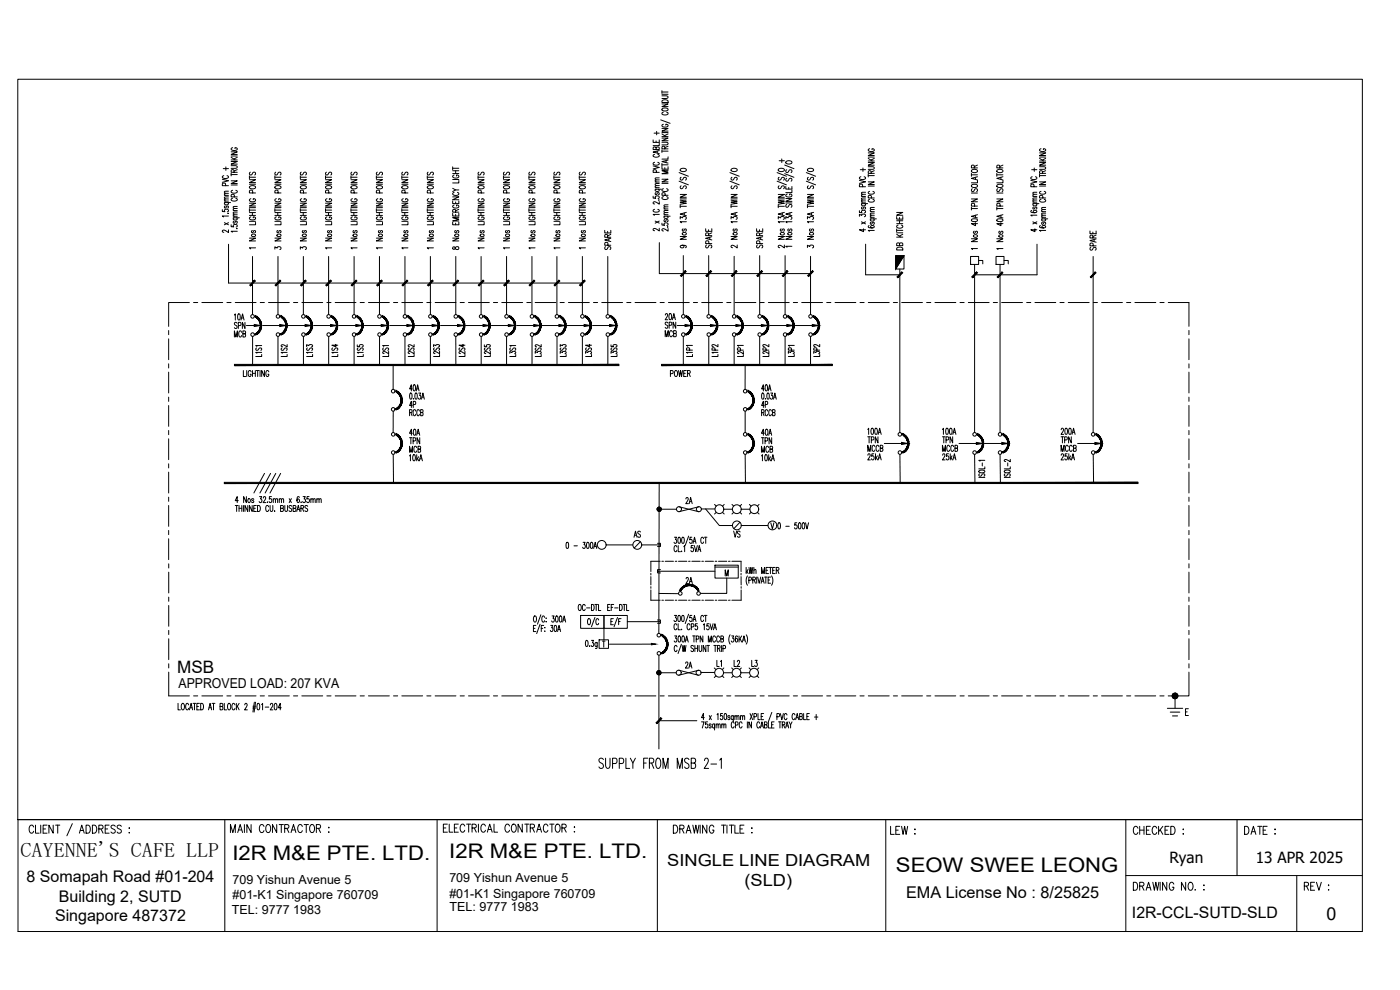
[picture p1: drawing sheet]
<svg xmlns="http://www.w3.org/2000/svg" width="420mm" height="297mm" viewBox="0 0 420 297" stroke-linecap="round" stroke-linejoin="round" font-family="sans-serif">
<defs><g id="words">
<g font-size="6">
<text x="6.2" y="257.1">CAYENNE'S CAFE LLP</text>
<text x="69.7" y="257.9">I2R M&amp;E PTE. LTD.</text>
<text x="134.8" y="257.4">I2R M&amp;E PTE. LTD.</text>
<text x="268.9" y="261.8">SEOW SWEE LEONG</text>
</g>
<text font-size="5.4" x="398.1" y="276">0</text>
<text font-size="5.1" x="53.2" y="201.8">MSB</text>
<g font-size="5">
<text x="200.2" y="260">SINGLE LINE DIAGRAM</text>
<text x="223.4" y="265.9">(SLD)</text>
</g>
<g font-size="4.9">
<text x="204.6" y="152.4">2A</text>
<text x="189.1" y="162.3">AS</text>
<text x="219.1" y="162.3">VS</text>
<text x="204.6" y="176.4">2A</text>
<text x="208.5" y="201.8" transform="rotate(-90 208.5 201.8)">2A</text>
<text x="219.1" y="201.1">L2</text>
<text x="224.4" y="201.1">L3</text>
<text x="271.9" y="269.6">EMA License No : 8/25825</text>
</g>
<g font-size="4.8">
<text x="8" y="264.7">8 Somapah Road #01-204</text>
<text x="17.7" y="270.5">Building 2, SUTD</text>
<text x="339.7" y="275.6">I2R-CCL-SUTD-SLD</text>
<text x="16.5" y="276.3">Singapore 487372</text>
</g>
<g font-size="4.6">
<text x="351" y="258.8">Ryan</text>
<text x="376.9" y="258.8">13 APR 2025</text>
</g>
<text font-size="4.4" x="217.3" y="201.1" transform="rotate(-90 217.3 201.1)">L1</text>
<text font-size="4.1" x="53.6" y="206.5">APPROVED LOAD: 207 KVA</text>
<g font-size="3.8">
<text x="69.8" y="265.1">709 Yishun Avenue 5</text>
<text x="69.8" y="269.8">#01-K1 Singapore 760709</text>
<text x="134.9" y="264.7">709 Yishun Avenue 5</text>
<text x="134.9" y="269.3">#01-K1 Singapore 760709</text>
<text x="69.6" y="274.1">TEL: 9777 1983</text>
<text x="134.9" y="273.3">TEL: 9777 1983</text>
</g>
</g></defs>
<!-- layer: SLD -->
<g fill="#000" stroke="#000" stroke-width=".3">
<path d="M70.4 109.3v.4l115.3-.4zM70.4 109.7l115.3-.4v.4z"/>
<path d="M198.5 109.3v.4l51.3-.4zM198.5 109.7l51.3-.4v.4z"/>
<path d="M67.3 144.7v.4l274.2-.4zM67.3 145.1l274.2-.4v.4z"/>
</g>
<!-- layer: SLD-LINE -->
<g fill="none" stroke="#000" stroke-width=".3">
<path d="M75.8 76.9v17.5M83.4 76.9v17.5M91 76.9v17.5M98.6 76.9v17.5M106.3 76.9v17.5M113.9 76.9v17.5M121.5 76.9v17.5M129.2 76.9v17.5M136.8 76.9v17.5M144.4 76.9v17.5M152 76.9v17.5M159.6 76.9v17.5"/>
<path d="M167.1 76.9v17.5M174.8 76.9v17.5M182.4 76.9v17.5M205.1 76.7v17.7M212.7 76.7v17.7M220.3 76.9v17.5M228 76.7v17.7M235.6 76.7v17.7M243.3 76.9v17.5M292.5 79.3v50.5M300.1 79.3v50.5M328.1 76.9v52.9"/>
<path d="M270.1 80.7v49.1M75.8 101v8.5M83.4 101v8.5M91.1 101v8.5M98.6 101v8.5M106.3 101v8.5M113.9 101v8.5M118 109.5v7.3M121.5 101v8.5M129.2 101v8.5M136.8 101v8.5M144.4 101v8.5"/>
<path d="M152 101v8.5M159.7 101v8.5M167.2 101v8.5M174.8 101v8.5M182.4 101v8.5M205.1 101v8.5M212.7 101v8.5M220.3 101v8.5M223.6 109.5v7.3M228 101v8.5M235.6 101v8.5M243.3 101v8.5"/>
<path d="M270.1 136.3l.1 8.6M292.5 136.3l.1 8.6M300.1 136.3l.1 8.6M328.1 136.3l.1 8.6"/>
</g>
<!-- layer: E-SLD-LEGENDF -->
<g fill="#000" stroke="#000" stroke-width=".3">
<path d="M76.6 100.3h.6l-.5 .2zM76.6 100.3h.6l-.3-.3zM76.9 100h.6l-.3 .3zM76.9 100h.6l-.2-.3zM77.3 99.7l.6-.1-.4 .4zM77.6 99.4l-.3 .3 .6-.1zM77.6 99.4l.5-.3-.2 .5zM77.8 99l-.2 .4 .5-.3zM77.8 99l.5-.3-.2 .4zM78 98.6l-.2 .4 .5-.3zM78 98.6l.4-.4-.1 .5zM78.1 98.1l-.1 .5 .4-.4zM78.5 97.7l-.1 .5-.3-.1zM78.2 97.7l-.1 .4 .4-.4zM78.4 97.2l.1 .5h-.3zM78.1 97.2l.1 .5 .2-.5zM78.3 96.7l.1 .5h-.3zM78 96.8l.1 .4 .2-.5zM78.1 96.2l.2 .5-.3 .1zM77.8 96.4l.2 .4 .1-.6zM77.9 95.8l.2 .4-.3 .2zM77.6 96l.2 .4 .1-.6zM77.5 95.4l.4 .4-.3 .2zM77.5 95.4l-.2 .2 .3 .4zM77.2 95l.3 .4-.2 .2zM77.2 95l-.3 .3 .4 .3zM76.7 94.8l.5 .2-.3 .3zM76.7 94.8l-.1 .3 .3 .2z"/>
<path d="M84.2 100.3h.6l-.4 .2zM84.2 100.3h.6l-.2-.3zM84.6 100h.6l-.4 .3zM84.6 100h.6l-.3-.3zM84.9 99.7l.6-.1-.3 .4zM85.2 99.4l-.3 .3 .6-.1zM85.2 99.4l.6-.3-.3 .5zM85.5 99l-.3 .4 .6-.3zM85.5 99l.4-.3-.1 .4zM85.6 98.6l-.1 .4 .4-.3zM85.6 98.6l.5-.4-.2 .5zM85.8 98.1l-.2 .5 .5-.4zM86.1 97.7v.5l-.3-.1zM85.8 97.7v.4l.3-.4zM86.1 97.2v.5h-.3zM85.8 97.2v.5l.3-.5zM85.9 96.7l.2 .5h-.3zM85.6 96.8l.2 .4 .1-.5zM85.8 96.2l.1 .5-.3 .1zM85.5 96.4l.1 .4 .2-.6zM85.5 95.8l.3 .4-.3 .2zM85.2 96l.3 .4v-.6zM85.2 95.4l.3 .4-.3 .2zM85.2 95.4l-.3 .2 .3 .4zM84.8 95l.4 .4-.3 .2zM84.8 95l-.2 .3 .3 .3zM84.4 94.8l.4 .2-.2 .3zM84.4 94.8l-.2 .3 .4 .2z"/>
<path d="M91.8 100.3h.6l-.4 .2zM91.8 100.3h.6l-.2-.3zM92.2 100h.6l-.4 .3zM92.2 100h.6l-.2-.3zM92.6 99.7l.5-.1-.3 .4zM92.9 99.4l-.3 .3 .5-.1zM92.9 99.4l.5-.3-.3 .5zM93.1 99l-.2 .4 .5-.3zM93.1 99l.5-.3-.2 .4zM93.3 98.6l-.2 .4 .5-.3zM93.3 98.6l.4-.4-.1 .5zM93.4 98.1l-.1 .5 .4-.4zM93.7 97.7v.5l-.3-.1zM93.4 97.7v.4l.3-.4zM93.7 97.2v.5h-.3zM93.4 97.2v.5l.3-.5zM93.6 96.7l.1 .5h-.3zM93.3 96.8l.1 .4 .2-.5zM93.4 96.2l.2 .5-.3 .1zM93.1 96.4l.2 .4 .1-.6zM93.1 95.8l.3 .4-.3 .2zM92.9 96l.2 .4v-.6zM92.8 95.4l.3 .4-.2 .2zM92.8 95.4l-.2 .2 .3 .4zM92.4 95l.4 .4-.2 .2zM92.4 95l-.2 .3 .4 .3zM92 94.8l.4 .2-.2 .3zM92 94.8l-.2 .3 .4 .2z"/>
<path d="M99.4 100.3h.6l-.4 .2zM99.4 100.3h.6l-.2-.3zM99.8 100h.6l-.4 .3zM99.8 100h.6l-.3-.3zM100.1 99.7l.6-.1-.3 .4zM100.4 99.4l-.3 .3 .6-.1zM100.4 99.4l.6-.3-.3 .5zM100.7 99l-.3 .4 .6-.3zM100.7 99l.5-.3-.2 .4zM100.8 98.6l-.1 .4 .5-.3zM100.8 98.6l.5-.4-.1 .5zM101 98.1l-.2 .5 .5-.4zM101.3 97.7v.5l-.3-.1zM101 97.7v.4l.3-.4zM101.3 97.2v.5h-.3zM101 97.2v.5l.3-.5zM101.2 96.7l.1 .5h-.3zM100.8 96.8l.2 .4 .2-.5zM101 96.2l.2 .5-.4 .1zM100.7 96.4l.1 .4 .2-.6zM100.7 95.8l.3 .4-.3 .2zM100.4 96l.3 .4v-.6zM100.4 95.4l.3 .4-.3 .2zM100.4 95.4l-.3 .2 .3 .4zM100 95l.4 .4-.3 .2zM100 95l-.2 .3 .3 .3zM99.6 94.8l.4 .2-.2 .3zM99.6 94.8l-.2 .3 .4 .2z"/>
<path d="M107 100.3h.6l-.4 .2zM107 100.3h.6l-.2-.3zM107.4 100h.6l-.4 .3zM107.4 100h.6l-.2-.3zM107.8 99.7l.5-.1-.3 .4zM108.1 99.4l-.3 .3 .5-.1zM108.1 99.4l.5-.3-.3 .5zM108.3 99l-.2 .4 .5-.3zM108.3 99l.5-.3-.2 .4zM108.5 98.6l-.2 .4 .5-.3zM108.5 98.6l.4-.4-.1 .5zM108.6 98.1l-.1 .5 .4-.4zM109 97.7l-.1 .5-.3-.1zM108.6 97.7v.4l.4-.4zM108.9 97.2l.1 .5h-.4zM108.6 97.2v.5l.3-.5zM108.8 96.7l.1 .5h-.3zM108.5 96.8l.1 .4 .2-.5zM108.6 96.2l.2 .5-.3 .1zM108.3 96.4l.2 .4 .1-.6zM108.3 95.8l.3 .4-.3 .2zM108.1 96l.2 .4v-.6zM108 95.4l.3 .4-.2 .2zM108 95.4l-.2 .2 .3 .4zM107.6 95l.4 .4-.2 .2zM107.6 95l-.2 .3 .4 .3zM107.2 94.8l.4 .2-.2 .3zM107.2 94.8l-.2 .3 .4 .2z"/>
<path d="M114.7 100.3h.6l-.5 .2zM114.7 100.3h.6l-.3-.3zM115 100h.6l-.3 .3zM115 100h.6l-.2-.3zM115.4 99.7l.6-.1-.4 .4zM115.7 99.4l-.3 .3 .6-.1zM115.7 99.4l.5-.3-.2 .5zM115.9 99l-.2 .4 .5-.3zM115.9 99l.5-.3-.2 .4zM116.1 98.6l-.2 .4 .5-.3zM116.1 98.6l.4-.4-.1 .5zM116.2 98.1l-.1 .5 .4-.4zM116.6 97.7l-.1 .5-.3-.1zM116.3 97.7l-.1 .4 .4-.4zM116.5 97.2l.1 .5h-.3zM116.2 97.2l.1 .5 .2-.5zM116.4 96.7l.1 .5h-.3zM116.1 96.8l.1 .4 .2-.5zM116.2 96.2l.2 .5-.3 .1zM115.9 96.4l.2 .4 .1-.6zM116 95.8l.2 .4-.3 .2zM115.7 96l.2 .4 .1-.6zM115.6 95.4l.4 .4-.3 .2zM115.4 95.6l.3 .4-.1-.6zM115.3 95l.3 .4-.2 .2zM115.3 95l-.3 .3 .4 .3zM114.8 94.8l.5 .2-.3 .3zM114.8 94.8l-.1 .3 .3 .2z"/>
<path d="M122.3 100.3h.6l-.4 .2zM122.3 100.3h.6l-.2-.3zM122.7 100h.6l-.4 .3zM122.7 100h.6l-.3-.3zM123 99.7l.6-.1-.3 .4zM123.3 99.4l-.3 .3 .6-.1zM123.3 99.4l.6-.3-.3 .5zM123.6 99l-.3 .4 .6-.3zM123.6 99l.5-.3-.2 .4zM123.7 98.6l-.1 .4 .5-.3zM123.7 98.6l.5-.4-.1 .5zM123.9 98.1l-.2 .5 .5-.4zM124.2 97.7v.5l-.3-.1zM123.9 97.7v.4l.3-.4zM124.2 97.2v.5h-.3zM123.9 97.2v.5l.3-.5zM124.1 96.7l.1 .5h-.3zM123.7 96.8l.2 .4 .2-.5zM123.9 96.2l.2 .5-.4 .1zM123.6 96.4l.1 .4 .2-.6zM123.6 95.8l.3 .4-.3 .2zM123.3 96l.3 .4v-.6zM123.3 95.4l.3 .4-.3 .2zM123.3 95.4l-.3 .2 .3 .4zM122.9 95l.4 .4-.3 .2zM122.9 95l-.2 .3 .3 .3zM122.5 94.8l.4 .2-.2 .3zM122.5 94.8l-.2 .3 .4 .2z"/>
<path d="M129.9 100.3h.6l-.4 .2zM129.9 100.3h.6l-.2-.3zM130.3 100h.6l-.4 .3zM130.3 100h.6l-.2-.3zM130.7 99.7l.5-.1-.3 .4zM131 99.4l-.3 .3 .5-.1zM131 99.4l.5-.3-.3 .5zM131.2 99l-.2 .4 .5-.3zM131.2 99l.5-.3-.2 .4zM131.4 98.6l-.2 .4 .5-.3zM131.4 98.6l.4-.4-.1 .5zM131.5 98.1l-.1 .5 .4-.4zM131.9 97.7l-.1 .5-.3-.1zM131.5 97.7v.4l.4-.4zM131.8 97.2l.1 .5h-.4zM131.5 97.2v.5l.3-.5zM131.7 96.7l.1 .5h-.3zM131.4 96.8l.1 .4 .2-.5zM131.5 96.2l.2 .5-.3 .1zM131.2 96.4l.2 .4 .1-.6zM131.2 95.8l.3 .4-.3 .2zM131 96l.2 .4v-.6zM130.9 95.4l.3 .4-.2 .2zM130.9 95.4l-.2 .2 .3 .4zM130.5 95l.4 .4-.2 .2zM130.5 95l-.2 .3 .4 .3zM130.1 94.8l.4 .2-.2 .3zM130.1 94.8l-.2 .3 .4 .2z"/>
<path d="M137.6 100.3h.5l-.4 .2zM137.6 100.3h.5l-.1-.3zM138 100h.5l-.4 .3zM138 100h.5l-.2-.3zM138.3 99.7l.6-.1-.4 .4zM138.6 99.4l-.3 .3 .6-.1zM138.6 99.4l.5-.3-.2 .5zM138.8 99l-.2 .4 .5-.3zM138.8 99l.5-.3-.2 .4zM139 98.6l-.2 .4 .5-.3zM139 98.6l.4-.4-.1 .5zM139.1 98.1l-.1 .5 .4-.4zM139.5 97.7l-.1 .5-.3-.1zM139.2 97.7l-.1 .4 .4-.4zM139.4 97.2l.1 .5h-.3zM139.1 97.2l.1 .5 .2-.5zM139.3 96.7l.1 .5h-.3zM139 96.8l.1 .4 .2-.5zM139.1 96.2l.2 .5-.3 .1zM138.8 96.4l.2 .4 .1-.6zM138.9 95.8l.2 .4-.3 .2zM138.6 96l.2 .4 .1-.6zM138.5 95.4l.4 .4-.3 .2zM138.5 95.4l-.2 .2 .3 .4zM138.1 95l.4 .4-.2 .2zM138.1 95l-.1 .3 .3 .3zM137.7 94.8l.4 .2-.1 .3zM137.7 94.8l-.1 .3 .4 .2z"/>
<path d="M145.2 100.3h.6l-.5 .2zM145.2 100.3h.6l-.2-.3zM145.6 100h.5l-.3 .3zM145.6 100h.5l-.2-.3zM145.9 99.7l.6-.1-.4 .4zM146.2 99.4l-.3 .3 .6-.1zM146.2 99.4l.5-.3-.2 .5zM146.4 99l-.2 .4 .5-.3zM146.4 99l.5-.3-.2 .4zM146.6 98.6l-.2 .4 .5-.3zM146.6 98.6l.5-.4-.2 .5zM146.7 98.1l-.1 .5 .5-.4zM147.1 97.7v.5l-.4-.1zM146.8 97.7l-.1 .4 .4-.4zM147.1 97.2v.5h-.3zM146.7 97.2l.1 .5 .3-.5zM146.9 96.7l.2 .5h-.4zM146.6 96.8l.1 .4 .2-.5zM146.7 96.2l.2 .5-.3 .1zM146.4 96.4l.2 .4 .1-.6zM146.5 95.8l.2 .4-.3 .2zM146.2 96l.2 .4 .1-.6zM146.1 95.4l.4 .4-.3 .2zM146.1 95.4l-.2 .2 .3 .4zM145.8 95l.3 .4-.2 .2zM145.8 95l-.2 .3 .3 .3zM145.3 94.8l.5 .2-.2 .3zM145.3 94.8l-.1 .3 .4 .2z"/>
<path d="M152.8 100.3h.6l-.4 .2zM152.8 100.3h.6l-.2-.3zM153.2 100h.6l-.4 .3zM153.2 100h.6l-.3-.3zM153.5 99.7l.6-.1-.3 .4zM153.8 99.4l-.3 .3 .6-.1zM153.8 99.4l.6-.3-.3 .5zM154.1 99l-.3 .4 .6-.3zM154.1 99l.5-.3-.2 .4zM154.2 98.6l-.1 .4 .5-.3zM154.2 98.6l.5-.4-.1 .5zM154.4 98.1l-.2 .5 .5-.4zM154.7 97.7v.5l-.3-.1zM154.4 97.7v.4l.3-.4zM154.7 97.2v.5h-.3zM154.4 97.2v.5l.3-.5zM154.6 96.7l.1 .5h-.3zM154.2 96.8l.2 .4 .2-.5zM154.4 96.2l.2 .5-.4 .1zM154.1 96.4l.1 .4 .2-.6zM154.1 95.8l.3 .4-.3 .2zM153.8 96l.3 .4v-.6zM153.8 95.4l.3 .4-.3 .2zM153.8 95.4l-.3 .2 .3 .4zM153.4 95l.4 .4-.3 .2zM153.4 95l-.2 .3 .3 .3zM153 94.8l.4 .2-.2 .3zM153 94.8l-.2 .3 .4 .2z"/>
<path d="M160.4 100.3h.6l-.4 .2zM160.4 100.3h.6l-.2-.3zM160.8 100h.6l-.4 .3zM160.8 100h.6l-.2-.3zM161.2 99.7l.5-.1-.3 .4zM161.5 99.4l-.3 .3 .5-.1zM161.5 99.4l.5-.3-.3 .5zM161.7 99l-.2 .4 .5-.3zM161.7 99l.5-.3-.2 .4zM161.9 98.6l-.2 .4 .5-.3zM161.9 98.6l.4-.4-.1 .5zM162 98.1l-.1 .5 .4-.4zM162.4 97.7l-.1 .5-.3-.1zM162 97.7v.4l.4-.4zM162.3 97.2l.1 .5h-.4zM162 97.2v.5l.3-.5zM162.2 96.7l.1 .5h-.3zM161.9 96.8l.1 .4 .2-.5zM162 96.2l.2 .5-.3 .1zM161.7 96.4l.2 .4 .1-.6zM161.7 95.8l.3 .4-.3 .2zM161.5 96l.2 .4v-.6zM161.4 95.4l.3 .4-.2 .2zM161.4 95.4l-.2 .2 .3 .4zM161 95l.4 .4-.2 .2zM161 95l-.2 .3 .4 .3zM160.6 94.8l.4 .2-.2 .3zM160.6 94.8l-.2 .3 .4 .2z"/>
<path d="M167.9 100.3h.6l-.4 .2zM167.9 100.3h.6l-.2-.3zM168.3 100h.6l-.4 .3zM168.3 100h.6l-.2-.3zM168.7 99.7l.5-.1-.3 .4zM169 99.4l-.3 .3 .5-.1zM169 99.4l.5-.3-.3 .5zM169.2 99l-.2 .4 .5-.3zM169.2 99l.5-.3-.2 .4zM169.4 98.6l-.2 .4 .5-.3zM169.4 98.6l.4-.4-.1 .5zM169.5 98.1l-.1 .5 .4-.4zM169.8 97.7v.5l-.3-.1zM169.5 97.7v.4l.3-.4zM169.8 97.2v.5h-.3zM169.5 97.2v.5l.3-.5zM169.7 96.7l.1 .5h-.3zM169.4 96.8l.1 .4 .2-.5zM169.5 96.2l.2 .5-.3 .1zM169.2 96.4l.2 .4 .1-.6zM169.2 95.8l.3 .4-.3 .2zM169 96l.2 .4v-.6zM168.9 95.4l.3 .4-.2 .2zM168.9 95.4l-.2 .2 .3 .4zM168.5 95l.4 .4-.2 .2zM168.5 95l-.2 .3 .4 .3zM168.1 94.8l.4 .2-.2 .3zM168.1 94.8l-.2 .3 .4 .2z"/>
<path d="M175.6 100.3h.5l-.4 .2zM175.6 100.3h.5l-.2-.3zM175.9 100h.6l-.4 .3zM175.9 100h.6l-.2-.3zM176.3 99.7l.6-.1-.4 .4zM176.6 99.4l-.3 .3 .6-.1zM176.6 99.4l.5-.3-.2 .5zM176.8 99l-.2 .4 .5-.3zM176.8 99l.5-.3-.2 .4zM177 98.6l-.2 .4 .5-.3zM177 98.6l.4-.4-.1 .5zM177.1 98.1l-.1 .5 .4-.4zM177.5 97.7l-.1 .5-.3-.1zM177.1 97.7v.4l.4-.4zM177.4 97.2l.1 .5h-.4zM177.1 97.2v.5l.3-.5zM177.3 96.7l.1 .5h-.3zM177 96.8l.1 .4 .2-.5zM177.1 96.2l.2 .5-.3 .1zM176.8 96.4l.2 .4 .1-.6zM176.9 95.8l.2 .4-.3 .2zM176.6 96l.2 .4 .1-.6zM176.5 95.4l.4 .4-.3 .2zM176.5 95.4l-.2 .2 .3 .4zM176.1 95l.4 .4-.2 .2zM176.1 95l-.2 .3 .4 .3zM175.7 94.8l.4 .2-.2 .3zM175.7 94.8l-.1 .3 .3 .2z"/>
<path d="M183.2 100.3h.6l-.5 .2zM183.2 100.3h.6l-.2-.3zM183.6 100h.6l-.4 .3zM183.6 100h.6l-.3-.3zM183.9 99.7l.6-.1-.3 .4zM184.2 99.4l-.3 .3 .6-.1zM184.2 99.4l.5-.3-.2 .5zM184.5 99l-.3 .4 .5-.3zM184.5 99l.4-.3-.2 .4zM184.6 98.6l-.1 .4 .4-.3zM184.6 98.6l.5-.4-.2 .5zM184.7 98.1l-.1 .5 .5-.4zM185.1 97.7v.5l-.4-.1zM184.8 97.7l-.1 .4 .4-.4zM185.1 97.2v.5h-.3zM184.7 97.2l.1 .5 .3-.5zM184.9 96.7l.2 .5h-.4zM184.6 96.8l.1 .4 .2-.5zM184.7 96.2l.2 .5-.3 .1zM184.5 96.4l.1 .4 .1-.6zM184.5 95.8l.2 .4-.2 .2zM184.2 96l.3 .4v-.6zM184.2 95.4l.3 .4-.3 .2zM184.2 95.4l-.3 .2 .3 .4zM183.8 95l.4 .4-.3 .2zM183.8 95l-.2 .3 .3 .3zM183.3 94.8l.5 .2-.2 .3zM183.3 94.8l-.1 .3 .4 .2z"/>
<path d="M205.9 100.3h.5l-.4 .2zM205.9 100.3h.5l-.2-.3zM206.2 100h.6l-.4 .3zM206.2 100h.6l-.2-.3zM206.6 99.7l.5-.1-.3 .4zM206.9 99.4l-.3 .3 .5-.1zM206.9 99.4l.5-.3-.3 .5zM207.1 99l-.2 .4 .5-.3zM207.1 99l.5-.3-.2 .4zM207.3 98.6l-.2 .4 .5-.3zM207.3 98.6l.4-.4-.1 .5zM207.4 98.1l-.1 .5 .4-.4zM207.8 97.7l-.1 .5-.3-.1zM207.4 97.7v.4l.4-.4zM207.7 97.2l.1 .5h-.4zM207.4 97.2v.5l.3-.5zM207.6 96.7l.1 .5h-.3zM207.3 96.8l.1 .4 .2-.5zM207.4 96.2l.2 .5-.3 .1zM207.1 96.4l.2 .4 .1-.6zM207.1 95.8l.3 .4-.3 .2zM206.9 96l.2 .4v-.6zM206.8 95.4l.3 .4-.2 .2zM206.8 95.4l-.2 .2 .3 .4zM206.4 95l.4 .4-.2 .2zM206.4 95l-.2 .3 .4 .3zM206 94.8l.4 .2-.2 .3zM206 94.8l-.1 .3 .3 .2z"/>
<path d="M213.5 100.3h.6l-.5 .2zM213.5 100.3h.6l-.2-.3zM213.9 100h.5l-.3 .3zM213.9 100h.5l-.2-.3zM214.2 99.7l.6-.1-.4 .4zM214.5 99.4l-.3 .3 .6-.1zM214.5 99.4l.5-.3-.2 .5zM214.7 99l-.2 .4 .5-.3zM214.7 99l.5-.3-.2 .4zM214.9 98.6l-.2 .4 .5-.3zM214.9 98.6l.5-.4-.2 .5zM215 98.1l-.1 .5 .5-.4zM215.4 97.7v.5l-.4-.1zM215.1 97.7l-.1 .4 .4-.4zM215.4 97.2v.5h-.3zM215 97.2l.1 .5 .3-.5zM215.2 96.7l.2 .5h-.4zM214.9 96.8l.1 .4 .2-.5zM215 96.2l.2 .5-.3 .1zM214.7 96.4l.2 .4 .1-.6zM214.8 95.8l.2 .4-.3 .2zM214.5 96l.2 .4 .1-.6zM214.4 95.4l.4 .4-.3 .2zM214.4 95.4l-.2 .2 .3 .4zM214.1 95l.3 .4-.2 .2zM214.1 95l-.2 .3 .3 .3zM213.6 94.8l.5 .2-.2 .3zM213.6 94.8l-.1 .3 .4 .2z"/>
<path d="M221.1 100.3h.6l-.4 .2zM221.1 100.3h.6l-.2-.3zM221.5 100h.6l-.4 .3zM221.5 100h.6l-.3-.3zM221.8 99.7l.6-.1-.3 .4zM222.1 99.4l-.3 .3 .6-.1zM222.1 99.4l.6-.3-.3 .5zM222.4 99l-.3 .4 .6-.3zM222.4 99l.5-.3-.2 .4zM222.6 98.6l-.2 .4 .5-.3zM222.6 98.6l.4-.4-.1 .5zM222.7 98.1l-.1 .5 .4-.4zM223 97.7v.5l-.3-.1zM222.7 97.7v.4l.3-.4zM223 97.2v.5h-.3zM222.7 97.2v.5l.3-.5zM222.9 96.7l.1 .5h-.3zM222.6 96.8l.1 .4 .2-.5zM222.7 96.2l.2 .5-.3 .1zM222.4 96.4l.2 .4 .1-.6zM222.4 95.8l.3 .4-.3 .2zM222.1 96l.3 .4v-.6zM222.1 95.4l.3 .4-.3 .2zM222.1 95.4l-.3 .2 .3 .4zM221.7 95l.4 .4-.3 .2zM221.7 95l-.2 .3 .3 .3zM221.3 94.8l.4 .2-.2 .3zM221.3 94.8l-.2 .3 .4 .2z"/>
<path d="M228.8 100.3h.5l-.4 .2zM228.8 100.3h.5l-.1-.3zM229.2 100h.5l-.4 .3zM229.2 100h.5l-.2-.3zM229.5 99.7l.6-.1-.4 .4zM229.8 99.4l-.3 .3 .6-.1zM229.8 99.4l.5-.3-.2 .5zM230 99l-.2 .4 .5-.3zM230 99l.5-.3-.2 .4zM230.2 98.6l-.2 .4 .5-.3zM230.2 98.6l.4-.4-.1 .5zM230.3 98.1l-.1 .5 .4-.4zM230.7 97.7l-.1 .5-.3-.1zM230.3 97.7v.4l.4-.4zM230.6 97.2l.1 .5h-.4zM230.3 97.2v.5l.3-.5zM230.5 96.7l.1 .5h-.3zM230.2 96.8l.1 .4 .2-.5zM230.3 96.2l.2 .5-.3 .1zM230 96.4l.2 .4 .1-.6zM230.1 95.8l.2 .4-.3 .2zM229.8 96l.2 .4 .1-.6zM229.7 95.4l.4 .4-.3 .2zM229.7 95.4l-.2 .2 .3 .4zM229.3 95l.4 .4-.2 .2zM229.3 95l-.1 .3 .3 .3zM228.9 94.8l.4 .2-.1 .3zM228.9 94.8l-.1 .3 .4 .2z"/>
<path d="M236.4 100.3h.6l-.5 .2zM236.4 100.3h.6l-.2-.3zM236.8 100h.6l-.4 .3zM236.8 100h.6l-.3-.3zM237.1 99.7l.6-.1-.3 .4zM237.4 99.4l-.3 .3 .6-.1zM237.4 99.4l.6-.3-.3 .5zM237.7 99l-.3 .4 .6-.3zM237.7 99l.5-.3-.2 .4zM237.8 98.6l-.1 .4 .5-.3zM237.8 98.6l.5-.4-.1 .5zM237.9 98.1l-.1 .5 .5-.4zM238.3 97.7v.5l-.4-.1zM238 97.7l-.1 .4 .4-.4zM238.3 97.2v.5h-.3zM237.9 97.2l.1 .5 .3-.5zM238.2 96.7l.1 .5h-.4zM237.8 96.8l.1 .4 .3-.5zM238 96.2l.2 .5-.4 .1zM237.7 96.4l.1 .4 .2-.6zM237.7 95.8l.3 .4-.3 .2zM237.4 96l.3 .4v-.6zM237.4 95.4l.3 .4-.3 .2zM237.4 95.4l-.3 .2 .3 .4zM237 95l.4 .4-.3 .2zM237 95l-.2 .3 .3 .3zM236.5 94.8l.5 .2-.2 .3zM236.5 94.8l-.1 .3 .4 .2z"/>
<path d="M244 100.3h.6l-.4 .2zM244 100.3h.6l-.2-.3zM244.4 100h.6l-.4 .3zM244.4 100h.6l-.2-.3zM244.8 99.7l.5-.1-.3 .4zM245.1 99.4l-.3 .3 .5-.1zM245.1 99.4l.5-.3-.3 .5zM245.3 99l-.2 .4 .5-.3zM245.3 99l.5-.3-.2 .4zM245.5 98.6l-.2 .4 .5-.3zM245.5 98.6l.4-.4-.1 .5zM245.6 98.1l-.1 .5 .4-.4zM245.9 97.7v.5l-.3-.1zM245.6 97.7v.4l.3-.4zM245.9 97.2v.5h-.3zM245.6 97.2v.5l.3-.5zM245.8 96.7l.1 .5h-.3zM245.5 96.8l.1 .4 .2-.5zM245.6 96.2l.2 .5-.3 .1zM245.3 96.4l.2 .4 .1-.6zM245.3 95.8l.3 .4-.3 .2zM245.1 96l.2 .4v-.6zM245 95.4l.3 .4-.2 .2zM245 95.4l-.2 .2 .3 .4zM244.6 95l.4 .4-.2 .2zM244.6 95l-.2 .3 .4 .3zM244.2 94.8l.4 .2-.2 .3zM244.2 94.8l-.2 .3 .4 .2z"/>
<path d="M118.8 122.7h.5l-.4 .3zM118.8 122.7h.5l-.1-.2zM119.2 122.5l.5-.1-.4 .3zM119.2 122.5l.5-.1-.2-.2zM119.5 122.2l.6-.2-.4 .4zM119.8 121.8l-.3 .4 .6-.2zM119.8 121.8l.5-.2-.2 .4zM120 121.4l-.2 .4 .5-.2zM120 121.4l.5-.3-.2 .5zM120.2 121l-.2 .4 .5-.3zM120.2 121l.4-.4-.1 .5zM120.3 120.6l-.1 .4 .4-.4zM120.7 120.1l-.1 .5h-.3zM120.4 120.1l-.1 .5 .4-.5zM120.6 119.6l.1 .5h-.3zM120.3 119.7l.1 .4 .2-.5zM120.5 119.1l.1 .5-.3 .1zM120.2 119.2l.1 .5 .2-.6zM120.3 118.6l.2 .5-.3 .1zM120 118.8l.2 .4 .1-.6zM120.1 118.2l.2 .4-.3 .2zM119.8 118.4l.2 .4 .1-.6zM119.7 117.8l.4 .4-.3 .2zM119.5 118.1l.3 .3-.1-.6zM119.3 117.5l.4 .3-.2 .3zM119.3 117.5l-.1 .3 .3 .3zM118.9 117.2l.4 .3-.1 .3zM118.9 117.2l-.1 .3 .4 .3z"/>
<path d="M118.8 135.6l.6 .1-.5 .2zM118.8 135.6l.6 .1-.2-.3zM119.2 135.4l.5-.1-.3 .4zM119.2 135.4l.5-.1-.2-.2zM119.5 135.1l.6-.1-.4 .3zM119.8 134.8l-.3 .3 .6-.1zM119.8 134.8l.5-.3-.2 .5zM120.1 134.4l-.3 .4 .5-.3zM120.1 134.4l.5-.3-.3 .4zM120.2 133.9l-.1 .5 .5-.3zM120.2 133.9l.5-.3-.1 .5zM120.3 133.5l-.1 .4 .5-.3zM120.7 133.1v.5l-.4-.1zM120.4 133.1l-.1 .4 .4-.4zM120.7 132.6v.5h-.3zM120.3 132.6l.1 .5 .3-.5zM120.6 132.1l.1 .5h-.4zM120.2 132.2l.1 .4 .3-.5zM120.3 131.6l.3 .5-.4 .1zM120.1 131.7l.1 .5 .1-.6zM120.1 131.2l.2 .4-.2 .1zM119.8 131.3l.3 .4v-.5zM119.7 130.8l.4 .4-.3 .1zM119.7 130.8l-.2 .2 .3 .3zM119.4 130.4l.3 .4-.2 .2zM119.4 130.4l-.2 .3 .3 .3zM118.9 130.2l.5 .2-.2 .3zM118.9 130.2l-.1 .3 .4 .2z"/>
<path d="M224.4 135.6l.6 .1-.4 .2zM224.4 135.6l.6 .1-.2-.3zM224.8 135.4l.6-.1-.4 .4zM224.8 135.4l.6-.1-.2-.2zM225.2 135.1l.5-.1-.3 .3zM225.5 134.8l-.3 .3 .5-.1zM225.5 134.8l.5-.3-.3 .5zM225.7 134.4l-.2 .4 .5-.3zM225.7 134.4l.5-.3-.2 .4zM225.9 133.9l-.2 .5 .5-.3zM225.9 133.9l.4-.3-.1 .5zM226 133.5l-.1 .4 .4-.3zM226.3 133.1v.5l-.3-.1zM226 133.1v.4l.3-.4zM226.3 132.6v.5h-.3zM226 132.6v.5l.3-.5zM226.2 132.1l.1 .5h-.3zM225.9 132.2l.1 .4 .2-.5zM226 131.6l.2 .5-.3 .1zM225.7 131.7l.2 .5 .1-.6zM225.7 131.2l.3 .4-.3 .1zM225.5 131.3l.2 .4v-.5zM225.4 130.8l.3 .4-.2 .1zM225.4 130.8l-.2 .2 .3 .3zM225 130.4l.4 .4-.2 .2zM225 130.4l-.2 .3 .4 .3zM224.6 130.2l.4 .2-.2 .3zM224.6 130.2l-.2 .3 .4 .2z"/>
<path d="M224.4 122.7h.6l-.4 .3zM224.4 122.7h.6l-.2-.2zM224.8 122.5l.6-.1-.4 .3zM224.8 122.5l.6-.1-.3-.2zM225.1 122.2l.6-.2-.3 .4zM225.4 121.8l-.3 .4 .6-.2zM225.4 121.8l.6-.2-.3 .4zM225.7 121.4l-.3 .4 .6-.2zM225.7 121.4l.5-.3-.2 .5zM225.9 121l-.2 .4 .5-.3zM225.9 121l.4-.4-.1 .5zM226 120.6l-.1 .4 .4-.4zM226.3 120.1v.5h-.3zM226 120.1v.5l.3-.5zM226.3 119.6v.5h-.3zM226 119.7v.4l.3-.5zM226.2 119.1l.1 .5-.3 .1zM225.9 119.2l.1 .5 .2-.6zM226 118.6l.2 .5-.3 .1zM225.7 118.8l.2 .4 .1-.6zM225.7 118.2l.3 .4-.3 .2zM225.4 118.4l.3 .4v-.6zM225.4 117.8l.3 .4-.3 .2zM225.4 117.8l-.3 .3 .3 .3zM225 117.5l.4 .3-.3 .3zM225 117.5l-.2 .3 .3 .3zM224.6 117.2l.4 .3-.2 .3zM224.6 117.2l-.2 .3 .4 .3z"/>
<path d="M270.8 135.6l.6 .1-.4 .2zM270.8 135.6l.6 .1-.2-.3zM271.2 135.4l.6-.1-.4 .4zM271.2 135.4l.6-.1-.2-.2zM271.6 135.1l.5-.1-.3 .3zM271.9 134.8l-.3 .3 .5-.1zM271.9 134.8l.5-.3-.3 .5zM272.1 134.4l-.2 .4 .5-.3zM272.1 134.4l.5-.3-.2 .4zM272.3 133.9l-.2 .5 .5-.3zM272.3 133.9l.4-.3-.1 .5zM272.4 133.5l-.1 .4 .4-.3zM272.7 133.1v.5l-.3-.1zM272.4 133.1v.4l.3-.4zM272.7 132.6v.5h-.3zM272.4 132.6v.5l.3-.5zM272.6 132.1l.1 .5h-.3zM272.3 132.2l.1 .4 .2-.5zM272.4 131.6l.2 .5-.3 .1zM272.1 131.7l.2 .5 .1-.6zM272.1 131.2l.3 .4-.3 .1zM271.9 131.3l.2 .4v-.5zM271.8 130.8l.3 .4-.2 .1zM271.8 130.8l-.2 .2 .3 .3zM271.4 130.4l.4 .4-.2 .2zM271.4 130.4l-.2 .3 .4 .3zM271 130.2l.4 .2-.2 .3zM271 130.2l-.2 .3 .4 .2z"/>
<path d="M293.3 135.6l.5 .1-.4 .2zM293.3 135.6l.5 .1-.1-.3zM293.7 135.4l.5-.1-.4 .4zM293.7 135.4l.5-.1-.2-.2zM294 135.1l.6-.1-.4 .3zM294.3 134.8l-.3 .3 .6-.1zM294.3 134.8l.5-.3-.2 .5zM294.5 134.4l-.2 .4 .5-.3zM294.5 134.4l.5-.3-.2 .4zM294.7 133.9l-.2 .5 .5-.3zM294.7 133.9l.4-.3-.1 .5zM294.8 133.5l-.1 .4 .4-.3zM295.2 133.1l-.1 .5-.3-.1zM294.9 133.1l-.1 .4 .4-.4zM295.1 132.6l.1 .5h-.3zM294.8 132.6l.1 .5 .2-.5zM295 132.1l.1 .5h-.3zM294.7 132.2l.1 .4 .2-.5zM294.8 131.6l.2 .5-.3 .1zM294.5 131.7l.2 .5 .1-.6zM294.6 131.2l.2 .4-.3 .1zM294.3 131.3l.2 .4 .1-.5zM294.2 130.8l.4 .4-.3 .1zM294 131l.3 .3-.1-.5zM293.8 130.4l.4 .4-.2 .2zM293.8 130.4l-.1 .3 .3 .3zM293.4 130.2l.4 .2-.1 .3zM293.4 130.2l-.1 .3 .4 .2z"/>
<path d="M300.9 135.6l.6 .1-.4 .2zM300.9 135.6l.6 .1-.2-.3zM301.3 135.4l.6-.1-.4 .4zM301.3 135.4l.6-.1-.3-.2zM301.6 135.1l.6-.1-.3 .3zM301.9 134.8l-.3 .3 .6-.1zM301.9 134.8l.6-.3-.3 .5zM302.2 134.4l-.3 .4 .6-.3zM302.2 134.4l.4-.3-.1 .4zM302.4 133.9l-.2 .5 .4-.3zM302.4 133.9l.4-.3-.2 .5zM302.5 133.5l-.1 .4 .4-.3zM302.8 133.1v.5l-.3-.1zM302.5 133.1v.4l.3-.4zM302.8 132.6v.5h-.3zM302.5 132.6v.5l.3-.5zM302.6 132.1l.2 .5h-.3zM302.4 132.2l.1 .4 .1-.5zM302.5 131.6l.1 .5-.2 .1zM302.2 131.7l.2 .5 .1-.6zM302.2 131.2l.3 .4-.3 .1zM301.9 131.3l.3 .4v-.5zM301.9 130.8l.3 .4-.3 .1zM301.6 131l.3 .3v-.5zM301.5 130.4l.4 .4-.3 .2zM301.5 130.4l-.2 .3 .3 .3zM301.1 130.2l.4 .2-.2 .3zM301.1 130.2l-.2 .3 .4 .2z"/>
<path d="M328.9 135.6l.5 .1-.4 .2zM328.9 135.6l.5 .1-.1-.3zM329.3 135.4l.5-.1-.4 .4zM329.3 135.4l.5-.1-.2-.2zM329.6 135.1l.5-.1-.3 .3zM329.9 134.8l-.3 .3 .5-.1zM329.9 134.8l.5-.3-.3 .5zM330.1 134.4l-.2 .4 .5-.3zM330.1 134.4l.5-.3-.2 .4zM330.3 133.9l-.2 .5 .5-.3zM330.3 133.9l.4-.3-.1 .5zM330.4 133.5l-.1 .4 .4-.3zM330.8 133.1l-.1 .5-.3-.1zM330.4 133.1v.4l.4-.4zM330.7 132.6l.1 .5h-.4zM330.4 132.6v.5l.3-.5zM330.6 132.1l.1 .5h-.3zM330.3 132.2l.1 .4 .2-.5zM330.4 131.6l.2 .5-.3 .1zM330.1 131.7l.2 .5 .1-.6zM330.1 131.2l.3 .4-.3 .1zM329.9 131.3l.2 .4v-.5zM329.8 130.8l.3 .4-.2 .1zM329.8 130.8l-.2 .2 .3 .3zM329.4 130.4l.4 .4-.2 .2zM329.4 130.4l-.1 .3 .3 .3zM329 130.2l.4 .2-.1 .3zM329 130.2l-.1 .3 .4 .2z"/>
<path d="M198.5 195.9h.6l-.4 .3zM198.5 195.9h.6l-.2-.2zM198.9 195.7l.6-.1-.4 .3zM198.9 195.7l.6-.1-.3-.2zM199.2 195.4l.6-.2-.3 .4zM199.5 195l-.3 .4 .6-.2zM199.5 195l.6-.2-.3 .4zM199.8 194.6l-.3 .4 .6-.2zM199.8 194.6l.5-.3-.2 .5zM199.9 194.2l-.1 .4 .5-.3zM199.9 194.2l.5-.4-.1 .5zM200.1 193.8l-.2 .4 .5-.4zM200.4 193.3v.5h-.3zM200.1 193.3v.5l.3-.5zM200.4 192.8v.5h-.3zM200.1 192.9v.4l.3-.5zM200.3 192.3l.1 .5-.3 .1zM199.9 192.4l.2 .5 .2-.6zM200.1 191.8l.2 .5-.4 .1zM199.8 192l.1 .4 .2-.6zM199.8 191.4l.3 .4-.3 .2zM199.5 191.6l.3 .4v-.6zM199.5 191l.3 .4-.3 .2zM199.5 191l-.3 .3 .3 .3zM199.1 190.7l.4 .3-.3 .3zM199.1 190.7l-.2 .3 .3 .3zM198.7 190.4l.4 .3-.2 .3zM198.7 190.4l-.2 .3 .4 .3z"/>
</g>
<!-- layer: SLD -->
<g fill="none" stroke="#000" stroke-width=".3">
<path d="M68.6 73.3v11.6h106.2M197.9 72.8v9.3h45.4M259.8 73.3v9.2M291.3 76.9h2.4v2.4h-2.4zM293.7 78.2h1.2v1M298.9 76.9h2.4v2.4h-2.4zM301.3 78.2h1.3v1M311.2 73.3v9.2"/>
<circle cx="75.8" cy="94.9" r=".54"/>
<circle cx="83.4" cy="94.9" r=".54"/>
<circle cx="91.1" cy="94.9" r=".54"/>
<circle cx="98.6" cy="94.9" r=".54"/>
<circle cx="106.3" cy="94.9" r=".54"/>
<circle cx="113.9" cy="94.9" r=".54"/>
<circle cx="121.5" cy="94.9" r=".54"/>
<circle cx="129.2" cy="94.9" r=".54"/>
<circle cx="136.8" cy="94.9" r=".54"/>
<circle cx="144.4" cy="94.9" r=".54"/>
<circle cx="152" cy="94.9" r=".54"/>
<circle cx="159.7" cy="94.9" r=".54"/>
<circle cx="167.1" cy="94.9" r=".54"/>
<circle cx="174.8" cy="94.9" r=".54"/>
<circle cx="182.4" cy="94.9" r=".54"/>
<circle cx="205.1" cy="94.9" r=".54"/>
<circle cx="212.7" cy="94.9" r=".54"/>
<circle cx="220.3" cy="94.9" r=".54"/>
<circle cx="228" cy="94.9" r=".54"/>
<circle cx="235.6" cy="94.9" r=".54"/>
<circle cx="243.3" cy="94.9" r=".54"/>
<circle cx="75.8" cy="100.4" r=".54"/>
<circle cx="83.4" cy="100.4" r=".54"/>
<circle cx="91.1" cy="100.4" r=".54"/>
<circle cx="98.7" cy="100.4" r=".54"/>
<circle cx="106.3" cy="100.4" r=".54"/>
<circle cx="113.9" cy="100.4" r=".54"/>
<circle cx="118" cy="117.4" r=".54"/>
<circle cx="121.5" cy="100.4" r=".54"/>
<circle cx="129.2" cy="100.4" r=".54"/>
<circle cx="136.8" cy="100.4" r=".54"/>
<circle cx="144.4" cy="100.4" r=".54"/>
<circle cx="152" cy="100.4" r=".54"/>
<circle cx="159.7" cy="100.4" r=".54"/>
<circle cx="167.2" cy="100.4" r=".54"/>
<circle cx="174.8" cy="100.4" r=".54"/>
<circle cx="182.4" cy="100.4" r=".54"/>
<circle cx="205.1" cy="100.4" r=".54"/>
<circle cx="212.7" cy="100.4" r=".54"/>
<circle cx="220.3" cy="100.4" r=".54"/>
<circle cx="223.6" cy="117.4" r=".54"/>
<circle cx="228" cy="100.4" r=".54"/>
<circle cx="235.6" cy="100.4" r=".54"/>
<circle cx="243.3" cy="100.4" r=".54"/>
<circle cx="118" cy="122.8" r=".54"/>
<circle cx="118" cy="130.3" r=".54"/>
<circle cx="118" cy="135.8" r=".54"/>
<circle cx="223.6" cy="130.3" r=".54"/>
<circle cx="223.6" cy="122.8" r=".54"/>
<circle cx="223.7" cy="135.8" r=".54"/>
<circle cx="270.1" cy="130.3" r=".54"/>
<circle cx="270.1" cy="135.8" r=".54"/>
<circle cx="292.5" cy="130.3" r=".54"/>
<circle cx="292.5" cy="135.8" r=".54"/>
<circle cx="300.1" cy="130.3" r=".54"/>
<circle cx="300.1" cy="135.8" r=".54"/>
<circle cx="328.1" cy="130.3" r=".54"/>
<circle cx="328.1" cy="135.8" r=".54"/>
<circle cx="209.7" cy="152.8" r=".75"/>
<circle cx="204.2" cy="178.1" r=".54"/>
<circle cx="209.7" cy="178.1" r=".54"/>
<circle cx="197.7" cy="190.6" r=".54"/>
<circle cx="197.8" cy="196" r=".54"/>
<circle cx="209.7" cy="201.8" r=".75"/>
</g>
<!-- layer: SLD-TXT -->
<g fill="#000" stroke="#000" stroke-width=".3">
<path d="M76.3 97.4l1.9 .3-1.9 .3zM84 97.4l1.8 .3-1.8 .3zM91.6 97.4l1.8 .3-1.8 .3zM99.2 97.4l1.9 .3-1.9 .3zM106.8 97.4l1.8 .3-1.8 .3zM114.4 97.4l1.9 .3-1.9 .3zM122.1 97.4l1.9 .3-1.9 .3zM129.7 97.4l1.8 .3-1.8 .3zM137.3 97.4l1.9 .3-1.9 .3zM145 97.4l1.8 .3-1.8 .3zM152.6 97.4l1.8 .3-1.8 .3zM160.2 97.4l1.8 .3-1.8 .3z"/>
<path d="M167.7 97.4l1.9 .3-1.9 .3zM175.3 97.4l1.9 .3-1.9 .3zM183 97.4l1.8 .3-1.8 .3zM205.6 97.4l1.8 .3-1.8 .3zM213.2 97.4l1.9 .3-1.9 .3zM220.9 97.4l1.8 .3-1.8 .3zM228.5 97.4l1.8 .3-1.8 .3zM236.1 97.4l1.9 .3-1.9 .3zM243.8 97.4l1.8 .3-1.8 .3zM270.6 132.7l1.8 .4-1.8 .3zM293 132.7l1.9 .4-1.9 .3zM300.7 132.7l1.8 .4-1.8 .3z"/>
<path d="M328.6 132.7l1.8 .4-1.8 .3z"/>
<path d="M76.4 84.1l-1.5 1.4 .3 .3zM76.4 84.1l.3 .2-1.5 1.5z"/>
<path d="M82.6 85.5l.2 .3 1.2-1.7zM84 84.1l.3 .2-1.5 1.5z"/>
<path d="M91.7 84.1l-1.5 1.4 .2 .3zM91.7 84.1l.2 .2-1.5 1.5z"/>
<path d="M97.8 85.5l.2 .3 1.2-1.7zM99.2 84.1l.3 .2-1.5 1.5z"/>
<path d="M105.4 85.5l.2 .3 1.3-1.7zM106.9 84.1l.2 .2-1.5 1.5z"/>
<path d="M114.5 84.1l-1.5 1.4 .3 .3zM114.5 84.1l.3 .2-1.5 1.5z"/>
<path d="M120.7 85.5l.2 .3 1.2-1.7zM122.1 84.1l.3 .2-1.5 1.5z"/>
<path d="M128.3 85.5l.3 .3 1.2-1.7zM129.8 84.1l.2 .2-1.4 1.5z"/>
<path d="M135.9 85.5l.3 .3 1.2-1.7zM137.4 84.1l.3 .2-1.5 1.5z"/>
<path d="M145 84.1l-1.5 1.4 .3 .3zM145 84.1l.3 .2-1.5 1.5z"/>
<path d="M151.2 85.5l.2 .3 1.2-1.7zM152.6 84.1l.3 .2-1.5 1.5z"/>
<path d="M160.3 84.1l-1.5 1.4 .2 .3zM160.3 84.1l.2 .2-1.5 1.5z"/>
<path d="M167.8 84.1l-1.5 1.4 .2 .3zM167.8 84.1l.2 .2-1.5 1.5z"/>
<path d="M173.9 85.5l.3 .3 1.2-1.7zM175.4 84.1l.2 .2-1.4 1.5z"/>
<path d="M204.2 82.7l.3 .2 1.2-1.7zM205.7 81.2l.2 .3-1.4 1.4z"/>
<path d="M211.8 82.7l.3 .2 1.2-1.7zM213.3 81.2l.3 .3-1.5 1.4z"/>
<path d="M219.5 82.7l.2 .2 1.2-1.7zM220.9 81.2l.3 .3-1.5 1.4z"/>
<path d="M227.1 82.7l.3 .2 1.2-1.7zM228.6 81.2l.2 .3-1.4 1.4z"/>
<path d="M236.2 81.2l-1.4 1.5 .2 .2zM236.2 81.2l.3 .3-1.5 1.4z"/>
<path d="M242.4 82.7l.2 .2 1.3-1.7zM243.9 81.2l.2 .3-1.5 1.4z"/>
<path d="M270.7 81.6l-1.5 1.5 .2 .2zM270.7 81.6l.2 .3-1.5 1.4z"/>
<path d="M291.6 83.1l.3 .2 1.2-1.7zM293.1 81.6l.3 .3-1.5 1.4z"/>
<path d="M299.3 83.1l.2 .2 1.2-1.7zM300.7 81.6l.3 .3-1.5 1.4z"/>
<path d="M328.7 81.6l-1.5 1.5 .3 .2zM328.7 81.6l.2 .3-1.4 1.4z"/>
<path d="M196.9 216.9l.2 .2 1.3-1.7zM198.4 215.4l.2 .2-1.5 1.5z"/>
</g>
<g fill="none" stroke="#000" stroke-width=".3">
<path d="M196.3 39.9h1.6M197.1 39.4v1.1M198.3 36l2.8 1M198.7 38.5h1.8l-1.8 .8h1.8M198.7 31.2h1.8l-1.8 .8h1.8M198.7 28.8h1.3l.5 .3-.3 .4-1.5 .1M198.7 27.2v.8M198.7 39.8h1.8M198.7 28.3h1.8M198.7 27.6h1.8M198.7 30.2a1.31 1.31 0 0 1 1.8 .1v.4h-1.8zM198.7 32.6a1.14 1.14 0 0 1 1.8 .4 1.12 1.12 0 0 1-1.8-.3z"/>
<path d="M199.1 37.3a.46 .46 0 0 0-.4 .6 .46 .46 0 0 0 .7 .2h.7l.4-.3-.1-.3-.3-.2h-.3v.3M199.1 33.6a.46 .46 0 0 0-.4 .6 .46 .46 0 0 0 .7 .3h.4a.46 .46 0 0 0 .7-.3 .46 .46 0 0 0-.4-.6M66.7 53.8l1.9 .4-1.9 .5M67 50.6h1.6M67.2 52.7l-.5 .3a1.01 1.01 0 0 0 .9 .6 1.01 1.01 0 0 0 1-.6l-.5-.3M67.3 58.6h1.3M67.7 55.7l-.1-.7h-.8l-.1 .7h1.9M67.8 50.1v1M68.6 59.7l-1.2 .1-.1 .2 .4 .3M68.6 59.1h-1.2l-.1 .3 .4 .3M68.6 58h-1.2l-.1 .3 .4 .3M68.6 57.4h-1.2l-.1 .3 .4 .3"/>
<path d="M69.4 49.7h1.3l.5 .3-.3 .4-1.5 .1M69.4 55.5h1.8M69.4 52.4h1.8M69.4 52v.8M69.4 48h1.8M69.4 47.2l1.2 .8M69.4 46.8h1.8M69.4 54.3h1.8l-1.8 .8h1.8M69.4 48.5h1.8l-1.8 .7h1.8M69.4 45.6h1.8l-1.8 .7h1.8M69.8 59.5a.46 .46 0 0 0-.4 .6 .46 .46 0 0 0 .7 .2h.4a.46 .46 0 0 0 .7-.2 .46 .46 0 0 0-.4-.6M69.8 57.1a.47 .47 0 0 0-.4 .6 .47 .47 0 0 0 .7 .3h.4a.47 .47 0 0 0 .7-.3 .47 .47 0 0 0-.4-.6"/>
<path d="M69.8 44.3a.46 .46 0 0 0-.4 .6 .46 .46 0 0 0 .7 .3l1.1-.4-.3-.4-.4-.1v.3M70.2 51.7v-.7h-.7l-.1 .7h1.8M70.3 59.1l-.1-.7h-.7l-.1 .7h1.8M71.2 50.9l-1 .4M71.2 47.2l-1 .5M74.9 56.1a1.09 1.09 0 0 1 1.8 .2 1.09 1.09 0 0 1-1.8-.2zM74.9 55.3h1.8M74.9 53.2h1.8M74.9 52.8v.8M74.9 53.9h1.8l-1.8 .9h1.8M75.1 51.7a.44 .44 0 0 0-.2 .6 .44 .44 0 0 0 .7 .1l.3-.6 .5-.1 .3 .3-.3 .5M75.3 59.6l-.4 .3a.99 .99 0 0 0 .9 .7 .99 .99 0 0 0 .9-.7l-.4-.3h-.3v.3"/>
<path d="M75.8 57.9l-.1-.7h-.7l-.1 .7h1.8M82.5 52.8v.8M82.5 55.3h1.8M82.5 53.2h1.8M82.5 53.9h1.8l-1.8 .9h1.8M82.6 56a1.1 1.1 0 0 1 1.7 .3 1.09 1.09 0 0 1-1.8-.2zM82.7 51.7l-.2 .3 .1 .4 .5 .1a.79 .79 0 0 1 1.2-.7v.4l-.2 .3M82.9 59.6a.49 .49 0 0 0-.4 .6 .49 .49 0 0 0 .7 .3h.4a.51 .51 0 0 0 .7-.4 .51 .51 0 0 0-.7-.5v.3M83.4 57.9v-.7h-.8l-.1 .7h1.8M90.1 53.9h1.9l-1.9 .9h1.9M90.1 55.3h1.9M90.1 53.2h1.9"/>
<path d="M90.1 52.8v.8M90.2 56a1.08 1.08 0 0 1 1.8 .3 1.07 1.07 0 0 1-1.9-.2zM90.4 51.7l-.3 .3 .3 .5 .4-.1 .3-.5a.46 .46 0 0 1 .7-.2 .46 .46 0 0 1-.1 .8M90.6 59.6l-.5 .3a.97 .97 0 0 0 .9 .7 .97 .97 0 0 0 1-.7l-.5-.3h-.2v.3M91.1 57.9l-.1-.7h-.8l-.1 .7h1.9M97.7 56.1a1.09 1.09 0 0 1 1.8 .2 1.09 1.09 0 0 1-1.8-.2zM97.7 55.3h1.8M97.7 53.2h1.8M97.7 52.8v.8M97.7 53.9h1.8l-1.8 .9h1.8M98 51.7l-.3 .3 .1 .4 .5 .1 .4-.7 .6-.1 .2 .3-.2 .5M98.1 59.6a.49 .49 0 0 0-.4 .6 .49 .49 0 0 0 .7 .3h.7l.4-.3-.1-.4-.3-.2h-.3v.3"/>
<path d="M98.7 57.9l-.1-.7h-.8l-.1 .7h1.8M105.3 55.3h1.9M105.3 53.2h1.9M105.3 52.8v.8M105.3 53.9h1.9l-1.9 .9h1.9M105.4 56a1.1 1.1 0 0 1 1.8 .3 1.09 1.09 0 0 1-1.9-.2zM105.6 51.7l-.3 .3 .1 .4 .5 .1a.79 .79 0 0 1 1.2-.7l.1 .4-.3 .3M105.8 59.6a.49 .49 0 0 0-.5 .6 .49 .49 0 0 0 .7 .3h.5a.51 .51 0 0 0 .7-.4 .51 .51 0 0 0-.7-.5v.3M106.3 57.9l-.1-.7h-.8l-.1 .7h1.9M113 56.1a1.09 1.09 0 0 1 1.8 .2 1.09 1.09 0 0 1-1.8-.2zM113 55.3h1.8M113 53.2h1.8"/>
<path d="M113 52.8v.8M113 53.9h1.8l-1.8 .9h1.8M113.2 51.7a.44 .44 0 0 0-.2 .6 .44 .44 0 0 0 .7 .1l.3-.6 .5-.1 .3 .3-.3 .5M113.4 59.6l-.4 .3a.99 .99 0 0 0 .9 .7 .99 .99 0 0 0 .9-.7l-.4-.3h-.3v.3M113.9 57.9l-.1-.7h-.7l-.1 .7h1.8M120.6 55.3h1.8M120.6 53.2h1.8M120.6 52.8v.8M120.6 53.9h1.8l-1.8 .9h1.8M120.7 56a1.1 1.1 0 0 1 1.7 .3 1.09 1.09 0 0 1-1.8-.2zM120.9 51.7l-.3 .3 .1 .4 .5 .1 .5-.7 .5-.1 .2 .3-.2 .5M121 59.6a.49 .49 0 0 0-.4 .6 .49 .49 0 0 0 .7 .3h.4a.51 .51 0 0 0 .7-.4 .51 .51 0 0 0-.7-.5v.3"/>
<path d="M121.6 57.9l-.1-.7h-.8l-.1 .7h1.8M128.2 55.3h1.9M128.2 53.2h1.9M128.2 52.8v.8M128.2 53.9h1.9l-1.9 .9h1.9M128.3 56a1.1 1.1 0 0 1 1.8 .3 1.09 1.09 0 0 1-1.9-.2zM128.5 51.7l-.3 .3 .1 .4 .5 .1a.78 .78 0 0 1 1.2-.7l.1 .4-.3 .3M128.7 59.6a.49 .49 0 0 0-.5 .6 .49 .49 0 0 0 .7 .3h.5a.51 .51 0 0 0 .7-.4 .51 .51 0 0 0-.7-.5v.3M129.2 57.9l-.1-.7h-.8l-.1 .7h1.9M135.9 56.5l.8 .5M135.9 53.9h1.8M135.9 52.1h1.8"/>
<path d="M135.9 51.2h1.8M135.9 50.5h1.8M135.9 50.1v.8M135.9 59.1h1.8l-1.8 .8h1.8M136.3 57.7a.49 .49 0 0 0-.4 .6 .49 .49 0 0 0 .7 .3l1-.2 .1-.4-.4-.3M136.3 52.5a.49 .49 0 0 0-.4 .6 .49 .49 0 0 0 .7 .3h.7l.4-.3-.1-.4-.3-.2h-.3v.3M136.7 51.2v.9M137.7 57h-1l-.8 .5M137.7 54.2v.7h-1.8M143.5 53.9h1.8l-1.8 .9h1.8M143.5 55.3h1.8M143.5 53.2h1.8"/>
<path d="M143.5 52.8v.8M143.6 56a1.08 1.08 0 0 1 1.7 .3 1.07 1.07 0 0 1-1.8-.2zM143.7 51.7l-.2 .3 .1 .4 .5 .1a.77 .77 0 0 1 1.1-.7l.1 .4-.3 .3M143.9 59.6l-.4 .3a.97 .97 0 0 0 .9 .7 .97 .97 0 0 0 .9-.7l-.4-.3h-.3v.3M144.4 57.9l-.1-.7h-.7l-.1 .7h1.8M151.1 55.3h1.8M151.1 53.2h1.8M151.1 52.8v.8M151.1 53.9h1.8l-1.8 .9h1.8M151.2 56a1.1 1.1 0 0 1 1.7 .3 1.09 1.09 0 0 1-1.8-.2zM151.4 51.7l-.3 .5 .3 .3h.3a.79 .79 0 0 1 1.2-.7v.4l-.2 .3M151.5 59.6a.49 .49 0 0 0-.4 .6 .49 .49 0 0 0 .7 .3h.4a.51 .51 0 0 0 .7-.4 .51 .51 0 0 0-.7-.5v.3"/>
<path d="M152.1 57.9l-.1-.7h-.8l-.1 .7h1.8M158.7 55.3h1.9M158.7 53.2h1.9M158.7 52.8v.8M158.7 53.9h1.9l-1.9 .9h1.9M158.8 56a1.11 1.11 0 0 1 1.8 .3 1.09 1.09 0 0 1-1.9-.2zM159 51.7l-.3 .3 .1 .4 .5 .1a.77 .77 0 0 1 1.2-.7l.1 .4-.3 .3M159.2 59.6l-.5 .3a.98 .98 0 0 0 1 .7 .98 .98 0 0 0 .9-.7l-.5-.3h-.2v.3M159.7 57.9l-.1-.7h-.8l-.1 .7h1.9M166.2 55.3h1.8M166.2 53.2h1.8M166.2 52.8v.8"/>
<path d="M166.2 53.9h1.8l-1.8 .9h1.8M166.3 56a1.08 1.08 0 0 1 1.7 .3 1.07 1.07 0 0 1-1.8-.2zM166.5 51.7l-.3 .3 .1 .4 .5 .1a.77 .77 0 0 1 1.2-.7v.4l-.2 .3M166.7 59.6l-.5 .3a.97 .97 0 0 0 .9 .7 .97 .97 0 0 0 .9-.7l-.4-.3h-.2v.3M167.2 57.9l-.1-.7h-.8l-.1 .7h1.8M173.8 55.3h1.9M173.8 53.2h1.9M173.8 52.8v.8M173.8 53.9h1.9l-1.9 .9h1.9M173.9 56a1.1 1.1 0 0 1 1.8 .3 1.09 1.09 0 0 1-1.9-.2zM174.1 51.7l-.3 .5 .3 .3h.4a.79 .79 0 0 1 1.1-.7l.1 .4-.3 .3M174.3 59.6a.49 .49 0 0 0-.4 .6 .49 .49 0 0 0 .6 .3h.5a.51 .51 0 0 0 .7-.4 .51 .51 0 0 0-.7-.5v.3"/>
<path d="M174.8 57.9l-.1-.7h-.8l-.1 .7h1.9M196 42v.7h1.9v-.7M196 58.9v.5h.7a.53 .53 0 0 1 .5-.6 .53 .53 0 0 1 .5 .7l-.2 .1M196 49.8l1.9 .4-1.9 .5M196.5 48.7a.47 .47 0 0 0-.5 .6 .47 .47 0 0 0 .7 .3h.5a.47 .47 0 0 0 .6-.3 .47 .47 0 0 0-.4-.6M196.5 46.3a.46 .46 0 0 0-.5 .6 .46 .46 0 0 0 .7 .3l1.1-.3 .1-.3-.5-.3M196.6 56.8h1.9M196.6 56.3h1.3M196.6 54.6h1.3M196.9 57.8l-.3 .2 .1 .4h.4l.1-.4a.33 .33 0 0 1 .6-.1 .33 .33 0 0 1-.2 .5M196.9 56.8l-.2 .1a.53 .53 0 0 0 .5 .6 .53 .53 0 0 0 .6-.6l-.2-.1M196.9 44.4l.3-.3 .7 .3v.5h-1.9l.1-.7h.7l.1 .7"/>
<path d="M196.9 42.3v.4M197 51.7l-.1-.7h-.8l-.1 .7h1.9M197.2 45.3v.6M197.9 45.2l-1.9 .4 1.9 .5M197.9 43v.7h-1.9M197.9 55.7l-1.2 .1-.1 .2 .4 .3M197.9 55.1h-1.2l-.1 .3 .4 .3M197.9 54h-1.2l-.1 .3 .4 .3M197.9 53.4h-1.2l-.1 .3 .4 .3M198.7 53.8h1.8l-1.8 .8h1.8M198.7 50v.8h1.8v-.8M198.7 41.4h1.8l-1.8 .8h1.8"/>
<path d="M198.7 42.7h1.3l.5 .3-.3 .4-1.5 .1M198.7 55h1.8M198.7 49.5h1.8M198.7 45v.7M198.7 49.1v.8M198.7 45.3h1.8M198.7 41h1.8M198.7 40.2l1.2 .8M199.1 59a.47 .47 0 0 0-.4 .6 .47 .47 0 0 0 .7 .3h.4a.47 .47 0 0 0 .7-.3 .47 .47 0 0 0-.4-.6M199.1 56.6a.47 .47 0 0 0-.4 .6 .47 .47 0 0 0 .7 .3h.4a.47 .47 0 0 0 .7-.3 .47 .47 0 0 0-.4-.6M199.5 44.7l-.1-.7h-.7v.7h1.8M199.5 50.3v.5"/>
<path d="M199.6 58.6l-.1-.7h-.8v.7h1.8M199.9 48.2v.6M200.5 40.2l-1.1 .5M200.5 51.2h-1.8l1.8 .5-1.8 .4h1.8M200.5 48l-1.8 .5 1.8 .4M200.5 47.1v.6h-1.8M200.5 43.9l-1 .4M203.8 54.4l2.8 1.1M203.8 51.8l2.8 1.1M204.1 59.7h1.9M204.1 58.3h1.9l-1.9 .9h1.9M204.2 50.7a1.1 1.1 0 0 1 1.8 .4 1.07 1.07 0 0 1-1.9-.2z"/>
<path d="M204.4 55.8a.45 .45 0 0 0-.2 .7 .45 .45 0 0 0 .7-.1l.3-.5 .5-.1 .3 .3-.3 .5M204.4 53.2l-.3 .3 .3 .5 .4-.1 .5-.6h.6l.1 .4-.3 .3M219.1 54.4l2.8 1.1M219.1 51.8l2.8 1.1M219.4 59.7h1.8M219.4 58.3h1.8l-1.8 .9h1.8M219.5 50.7a1.08 1.08 0 0 1 1.7 .4 1.07 1.07 0 0 1-1.8-.2zM219.7 55.8a.44 .44 0 0 0-.2 .7 .44 .44 0 0 0 .7-.1l.3-.5 .5-.1 .2 .3-.2 .5M219.7 53.2l-.3 .3 .3 .5 .4-.1 .4-.6h.7v.4l-.2 .3M233.2 54.4l2.8 1.1M233.2 51.8l2.8 1.1M233.6 59.7h1.8"/>
<path d="M233.6 58.3h1.8l-1.8 .9h1.8M233.6 50.7a1.1 1.1 0 0 1 1.8 .4 1.07 1.07 0 0 1-1.8-.2zM233.8 55.8a.45 .45 0 0 0-.2 .7 .45 .45 0 0 0 .8-.1l.2-.5 .5-.1 .3 .3-.3 .5M233.8 53.2l-.2 .3 .2 .5 .5-.1 .3-.6h.7l.1 .4-.3 .3M233.8 48.2h1.6M234.6 47.7v1.1M235.5 52.1l2.8 1.1M235.5 49.5l2.8 1.1M235.8 59.6h1.9l-1.9 .8h1.9M235.8 56v.7h1.9v-.7M235.9 48.5a1.1 1.1 0 0 1 1.8 .3 1.07 1.07 0 0 1-1.9-.2zM236.1 53.5a.44 .44 0 0 0-.2 .7 .44 .44 0 0 0 .7-.1l.3-.5 .5-.1 .3 .3-.3 .6"/>
<path d="M236.1 50.9l-.3 .3 .3 .6 .4-.1 .4-.7h.7l.1 .5-.3 .3M236.3 58.2a.48 .48 0 0 0-.5 .6 .48 .48 0 0 0 .7 .3h.5a.5 .5 0 0 0 .7-.4 .5 .5 0 0 0-.7-.5v.3M236.7 56.2v.5M237.7 57.1v.7h-1.9M242 54.4l2.8 1.1M242 51.8l2.8 1.1M242.3 58.3h1.9l-1.9 .9h1.9M242.3 59.7h1.9M242.4 50.7a1.1 1.1 0 0 1 1.8 .4 1.07 1.07 0 0 1-1.9-.2zM242.6 55.8a.44 .44 0 0 0-.2 .7 .44 .44 0 0 0 .7-.1l.3-.5 .5-.1 .3 .3-.3 .5M242.6 53.2l-.3 .3 .3 .5 .4-.1 .4-.6h.7l.1 .4-.3 .3M257.9 54.1l1.9 .5-1.9 .4"/>
<path d="M258.2 50.9h1.6M258.4 53a.46 .46 0 0 0-.5 .6 .46 .46 0 0 0 .7 .3l1.1-.3 .1-.3-.5-.3M258.5 58.9h1.3M258.9 56l-.1-.6h-.8l-.1 .6h1.9M259 50.4v1M259.8 59.4h-1.2l-.1 .3 .4 .3M259.8 58.3l-1.2 .1-.1 .3 .4 .2M259.8 57.7h-1.2l-.1 .3 .4 .3M260.6 50l1.5 .1 .3 .3-.3 .4h-1.5M260.6 55.8h1.8M260.6 52.7h1.8M260.6 52.3v.8"/>
<path d="M260.6 48.3h1.8M260.6 47.5l1.2 .8M260.6 47.1h1.8M260.6 54.6h1.8l-1.8 .8h1.8M260.6 48.8h1.8l-1.8 .8h1.8M260.6 45.9h1.8l-1.8 .8h1.8M261 59.8l-.4 .3a.99 .99 0 0 0 .9 .6 .99 .99 0 0 0 .9-.6l-.4-.3M261 57.4l-.4 .3a1.01 1.01 0 0 0 .9 .6 1.01 1.01 0 0 0 .9-.6l-.4-.3M261 44.6l-.4 .3a.99 .99 0 0 0 .9 .6 .99 .99 0 0 0 .9-.6l-.4-.3h-.3v.3M261.4 52v-.7h-.7l-.1 .7h1.8M261.5 59.4l-.1-.7h-.7l-.1 .7h1.8M262.4 51.2l-1 .4"/>
<path d="M262.4 47.5l-1 .5M291.5 52v.9M291.5 57.9h1.9M291.5 52.5h1.9M291.5 59.7h1.9l-1.9 .8h1.9M291.6 55.5a1.1 1.1 0 0 1 1.8 .4 1.07 1.07 0 0 1-1.9-.2zM291.6 51.1a1.08 1.08 0 0 1 1.8 .3 1.06 1.06 0 0 1-1.9-.2zM291.8 56.6a.44 .44 0 0 0-.2 .7 .44 .44 0 0 0 .7-.1l.2-.3a.47 .47 0 0 1 .8-.2 .47 .47 0 0 1-.2 .8M292.4 50.4l-.1-.8h-.7l-.1 .8h1.9M292.7 53.2v.6M293.4 54.1v.7h-1.9M293.4 49.5l-1 .5"/>
<path d="M293.4 53l-1.9 .5 1.9 .5M299.2 59.7h1.8l-1.8 .8h1.8M299.2 57.9h1.8M299.2 52.5h1.8M299.2 52v.9M299.2 55.5a1.12 1.12 0 0 1 1.8 .4 1.09 1.09 0 0 1-1.8-.2zM299.2 51.1a1.1 1.1 0 0 1 1.8 .3 1.07 1.07 0 0 1-1.8-.2zM299.4 56.6a.45 .45 0 0 0-.2 .7 .45 .45 0 0 0 .8-.1l.2-.4 .5-.2 .3 .3-.3 .6M300 50.4v-.8h-.8v.8h1.8M300.4 53.2v.6M301 53l-1.8 .5 1.8 .5M301 54.1v.7h-1.8"/>
<path d="M301 49.5l-1 .5M309.4 54.1l1.8 .5-1.8 .4M309.6 50.9h1.6M309.8 53l-.4 .3a.99 .99 0 0 0 .9 .6 .99 .99 0 0 0 .9-.6l-.4-.3M310 58.9h1.2M310.3 56l-.1-.6h-.8v.6h1.8M310.4 50.4v1M311.2 59.4h-1.1l-.1 .3 .3 .3M311.2 58.3l-1.1 .1-.1 .3 .3 .2M311.2 57.7h-1.1l-.1 .3 .3 .3M312 50l1.6 .1 .2 .3-.2 .4h-1.6M312 55.8h1.8"/>
<path d="M312 52.7h1.8M312 48.3h1.8M312 47.1h1.8M312 52.3v.8M312 47.5l1.2 .8M312 54.6h1.8l-1.8 .8h1.8M312 48.8h1.8l-1.8 .8h1.8M312 45.9h1.8l-1.8 .8h1.8M312.4 59.8l-.4 .3a1.01 1.01 0 0 0 .9 .6 1.01 1.01 0 0 0 .9-.6l-.4-.3M312.4 57.4a.46 .46 0 0 0-.4 .6 .46 .46 0 0 0 .7 .3h.4a.46 .46 0 0 0 .7-.3 .46 .46 0 0 0-.4-.6M312.4 44.6a.46 .46 0 0 0-.4 .6 .46 .46 0 0 0 .7 .3l1.1-.4-.2-.4-.5-.1v.3M312.9 52l-.1-.7h-.7l-.1 .7h1.8"/>
<path d="M313 59.4l-.1-.7h-.8l-.1 .7h1.8M313.8 51.2l-.9 .4M313.8 47.5l-1 .5M66.7 62.9v.6h.7a.53 .53 0 0 1 .5-.7 .53 .53 0 0 1 .5 .7l-.2 .1M67.3 66.8l1.3 .6M67.3 60.8h1.9M67.3 60.3h1.3M67.6 61.8l-.3 .2 .1 .4h.4l.2-.5 .3-.1 .3 .2-.3 .4M67.6 60.8l-.2 .1a.53 .53 0 0 0 .6 .6 .53 .53 0 0 0 .5-.6l-.2-.1M68.4 64h.2zM68.6 66.8l-1.3 .6M68.6 69v.8l-1.2-.7a.38 .38 0 0 0-.6 .1 .38 .38 0 0 0 .3 .5h.1"/>
<path d="M68.6 64.8h-1.9l.4 .3M69.4 67.4v.6h.7a.53 .53 0 0 1 .5-.7 .53 .53 0 0 1 .4 .8h-.1M70 65.3h1.8M70 64.9h1.2M70 63.2h1.2M70.2 66.4l-.2 .2 .2 .4 .5-.6h.4l.1 .4-.3 .2M70.2 65.3l-.1 .2a.53 .53 0 0 0 .5 .5 .53 .53 0 0 0 .5-.5l-.2-.2M71 68.6h.2zM71.2 69.4h-1.8l.3 .3M71.2 64.3h-1.1l-.1 .3 .3 .3M71.2 63.6l-1.1 .1-.1 .3 .3 .3M71.2 62.6h-1.1l-.1 .3 .3 .3"/>
<path d="M71.2 61.9l-1.1 .1-.1 .3 .3 .3M74.9 66.4h1.8M74.9 64.6h1.8M74.9 63.8h1.8M74.9 63h1.8M74.9 62.3h1.8M74.9 62.6v.9M74.9 71.4h1.8l-1.8 .9h1.8M74.9 61h1.8l-1.8 .8h1.8M75.3 65.1l-.4 .3a.99 .99 0 0 0 .9 .6 .99 .99 0 0 0 .9-.6l-.4-.3h-.3v.3M75.6 70.4a.57 .57 0 0 1 .7-.2 .57 .57 0 0 1 .3 .6 .57 .57 0 0 1-.7 .2 .57 .57 0 0 1-.3-.6zM75.7 69.2l-.2 .2 .2 .4 .5-.6h.4l.1 .4-.3 .2"/>
<path d="M75.7 63.8v.8M76.7 66.7v.7h-1.8M76.7 74.4h-1.8l.3 .3M82.5 74.7v-.6l.7 .3a.51 .51 0 0 1 .8-.4 .51 .51 0 0 1 0 .9M82.5 66.4h1.8M82.5 64.6h1.8M82.5 63.8h1.8M82.5 63h1.8M82.5 62.6v.9M82.5 62.3h1.8M82.5 71.4h1.8l-1.8 .9h1.8M82.5 61h1.8l-1.8 .8h1.8"/>
<path d="M82.9 65.1a.48 .48 0 0 0-.4 .6 .48 .48 0 0 0 .7 .3h.4a.5 .5 0 0 0 .7-.5 .5 .5 0 0 0-.7-.4v.3M83.2 70.4a.59 .59 0 0 1 .7-.2 .59 .59 0 0 1 .4 .6 .58 .58 0 0 1-.8 .3 .58 .58 0 0 1-.3-.7zM83.4 69.2l-.3 .2 .3 .4 .4-.6h.5v.4l-.2 .2M83.4 63.8v.8M84.3 66.7v.7h-1.8M90.1 71.4h1.9l-1.9 .9h1.9M90.1 61h1.9l-1.9 .8h1.9M90.1 74.7v-.6l.7 .3a.51 .51 0 0 1 .8-.4 .51 .51 0 0 1 0 .9M90.1 66.4h1.9M90.1 64.6h1.9M90.1 63.8h1.9M90.1 63h1.9"/>
<path d="M90.1 62.3h1.9M90.1 62.6v.9M90.6 65.1l-.5 .3a.97 .97 0 0 0 .9 .6 .97 .97 0 0 0 1-.6l-.5-.3h-.2v.3M90.8 70.4a.57 .57 0 0 1 .7-.2 .57 .57 0 0 1 .4 .6 .57 .57 0 0 1-.7 .2 .57 .57 0 0 1-.4-.6zM91 69.2l-.3 .2 .3 .4 .4-.6h.5l.1 .4-.3 .2M91 63.8v.8M92 66.7v.7h-1.9M97.7 66.4h1.8M97.7 64.6h1.8M97.7 63.8h1.8M97.7 63h1.8M97.7 62.3h1.8"/>
<path d="M97.7 62.6v.9M97.7 71.4h1.8l-1.8 .9h1.8M97.7 61h1.8l-1.8 .8h1.8M98.1 65.1a.48 .48 0 0 0-.4 .6 .48 .48 0 0 0 .7 .3l.7-.1 .4-.3-.1-.4-.3-.1h-.3v.3M98.4 70.4a.58 .58 0 0 1 .7-.2 .58 .58 0 0 1 .3 .6 .59 .59 0 0 1-.7 .2 .59 .59 0 0 1-.3-.6zM98.6 69.2l-.3 .2 .3 .4 .4-.6h.4l.1 .4-.2 .2M98.6 63.8v.8M99.5 74.4h-1.8l.4 .3M99.5 66.7v.7h-1.8M105.3 66.4h1.9M105.3 64.6h1.9M105.3 63.8h1.9"/>
<path d="M105.3 63h1.9M105.3 62.3h1.9M105.3 62.6v.9M105.3 71.4h1.9l-1.9 .9h1.9M105.3 61h1.9l-1.9 .8h1.9M105.8 65.1a.48 .48 0 0 0-.5 .6 .48 .48 0 0 0 .7 .3h.5a.5 .5 0 0 0 .7-.5 .5 .5 0 0 0-.7-.4v.3M106 70.4a.59 .59 0 0 1 .7-.2 .59 .59 0 0 1 .4 .6 .58 .58 0 0 1-.7 .3 .58 .58 0 0 1-.4-.7zM106.2 69.2l-.3 .2 .3 .4 .4-.6h.5l.1 .4-.3 .2M106.2 63.8v.8M107.2 74.4h-1.9l.4 .3M107.2 66.7v.7h-1.9M113 66.4h1.8"/>
<path d="M113 64.6h1.8M113 63.8h1.8M113 63h1.8M113 62.3h1.8M113 62.6v.9M113 71.4h1.8l-1.8 .9h1.8M113 61h1.8l-1.8 .8h1.8M113.4 65.1l-.4 .3a.99 .99 0 0 0 .9 .6 .99 .99 0 0 0 .9-.6l-.4-.3h-.3v.3M113.7 70.4a.57 .57 0 0 1 .7-.2 .57 .57 0 0 1 .3 .6 .57 .57 0 0 1-.7 .2 .57 .57 0 0 1-.3-.6zM113.8 69.2l-.2 .2 .2 .4 .5-.6h.4l.1 .4-.3 .2M113.8 63.8v.8M114.8 66.7v.7h-1.8"/>
<path d="M114.8 74.4h-1.8l.3 .3M120.6 66.4h1.8M120.6 64.6h1.8M120.6 63.8h1.8M120.6 63h1.8M120.6 62.3h1.8M120.6 62.6v.9M120.6 71.4h1.8l-1.8 .9h1.8M120.6 61h1.8l-1.8 .8h1.8M121 65.1a.48 .48 0 0 0-.4 .6 .48 .48 0 0 0 .7 .3h.4a.5 .5 0 0 0 .7-.5 .5 .5 0 0 0-.7-.4v.3M121.3 70.4a.58 .58 0 0 1 .7-.2 .58 .58 0 0 1 .4 .6 .59 .59 0 0 1-.8 .2 .59 .59 0 0 1-.3-.6zM121.5 69.2l-.3 .2 .3 .4 .4-.6h.5v.4l-.2 .2"/>
<path d="M121.5 63.8v.8M122.4 66.7v.7h-1.8M122.4 74.4h-1.8l.4 .3M128.2 66.4h1.9M128.2 64.6h1.9M128.2 63.8h1.9M128.2 63h1.9M128.2 62.3h1.9M128.2 62.6v.9M128.2 71.4h1.9l-1.9 .9h1.9M128.2 61h1.9l-1.9 .8h1.9M128.7 65.1a.48 .48 0 0 0-.5 .6 .48 .48 0 0 0 .7 .3h.5a.5 .5 0 0 0 .7-.5 .5 .5 0 0 0-.7-.4v.3"/>
<path d="M128.9 70.4a.59 .59 0 0 1 .7-.2 .59 .59 0 0 1 .4 .6 .58 .58 0 0 1-.7 .3 .58 .58 0 0 1-.4-.7zM129.1 69.2l-.3 .2 .3 .4 .4-.6h.5l.1 .4-.3 .2M129.1 63.8v.8M130.1 74.4h-1.9l.4 .3M130.1 66.7v.7h-1.9M135.9 71.4h1.8l-1.8 .9h1.8M135.9 66.7v.7h1.8v-.7M135.9 64v.8h1.8v-.8M135.9 60.3v.8h1.8v-.8M136 74.1v.6h.5a.59 .59 0 0 1 .5-.7 .59 .59 0 0 1 .6 .7 .74 .74 0 0 1-1.1-.6zM136.3 61.5a.48 .48 0 0 0-.4 .6 .48 .48 0 0 0 .7 .3h.7l.4-.3v-.3l-.4-.3h-.3v.3M136.6 70.4a.58 .58 0 0 1 .7-.2 .58 .58 0 0 1 .3 .6 .59 .59 0 0 1-.7 .2 .59 .59 0 0 1-.3-.6z"/>
<path d="M136.7 69.2l-.2 .2 .2 .4 .5-.6h.4l.1 .4-.3 .2M136.7 60.6v.5M136.7 64.3v.5M136.7 67v.4M136.7 63.7v-.8h-.7l-.1 .8h1.8M137.7 62.8l-1 .4M137.7 65.3h-1.8l1.8 .5-1.8 .5h1.8M143.5 71.4h1.8l-1.8 .9h1.8M143.5 61h1.8l-1.8 .8h1.8M143.5 66.4h1.8M143.5 64.6h1.8M143.5 63.8h1.8"/>
<path d="M143.5 63h1.8M143.5 62.3h1.8M143.5 62.6v.9M143.9 65.1l-.4 .3a.97 .97 0 0 0 .9 .6 .97 .97 0 0 0 .9-.6l-.4-.3h-.3v.3M144.3 69.2l-.2 .2 .2 .4 .5-.6h.4l.1 .4-.3 .2M144.3 63.8v.8M145.3 74.4h-1.8l.3 .3M145.3 66.7v.7h-1.8M151.1 66.4h1.8M151.1 64.6h1.8M151.1 63.8h1.8M151.1 63h1.8"/>
<path d="M151.1 62.3h1.8M151.1 62.6v.9M151.1 71.4h1.8l-1.8 .9h1.8M151.1 61h1.8l-1.8 .8h1.8M151.5 65.1a.48 .48 0 0 0-.4 .6 .48 .48 0 0 0 .7 .3h.4a.5 .5 0 0 0 .7-.5 .5 .5 0 0 0-.7-.4v.3M151.8 70.4a.58 .58 0 0 1 .7-.2 .58 .58 0 0 1 .4 .6 .59 .59 0 0 1-.8 .2 .59 .59 0 0 1-.3-.6zM152 69.2l-.3 .2 .3 .4 .4-.6h.5v.4l-.2 .2M152 63.8v.8M152.9 66.7v.7h-1.8M152.9 74.4h-1.8l.4 .3M158.7 66.4h1.9M158.7 64.6h1.9"/>
<path d="M158.7 63.8h1.9M158.7 63h1.9M158.7 62.3h1.9M158.7 62.6v.9M158.7 71.4h1.9l-1.9 .9h1.9M158.7 61h1.9l-1.9 .8h1.9M159.2 65.1l-.5 .3a.98 .98 0 0 0 1 .6 .98 .98 0 0 0 .9-.6l-.5-.3h-.2v.3M159.4 70.4a.57 .57 0 0 1 .7-.2 .57 .57 0 0 1 .4 .6 .57 .57 0 0 1-.7 .2 .57 .57 0 0 1-.4-.6zM159.6 69.2l-.3 .2 .3 .4 .4-.6h.5l.1 .4-.3 .2M159.6 63.8v.8M160.6 74.4h-1.9l.4 .3M160.6 66.7v.7h-1.9"/>
<path d="M166.2 66.4h1.8M166.2 64.6h1.8M166.2 63.8h1.8M166.2 63h1.8M166.2 62.3h1.8M166.2 62.6v.9M166.2 71.4h1.8l-1.8 .9h1.8M166.2 61h1.8l-1.8 .8h1.8M166.7 65.1l-.5 .3a.97 .97 0 0 0 .9 .6 .97 .97 0 0 0 .9-.6l-.4-.3h-.2v.3M167.1 69.2l-.3 .2 .3 .4 .4-.6h.5v.4l-.2 .2M167.1 63.8v.8M168 66.7v.7h-1.8"/>
<path d="M168 74.4h-1.8l.4 .3M173.8 66.4h1.9M173.8 64.6h1.9M173.8 63.8h1.9M173.8 63h1.9M173.8 62.3h1.9M173.8 62.6v.9M173.8 71.4h1.9l-1.9 .9h1.9M173.8 61h1.9l-1.9 .8h1.9M174.3 65.1a.48 .48 0 0 0-.4 .6 .48 .48 0 0 0 .6 .3h.5a.5 .5 0 0 0 .7-.5 .5 .5 0 0 0-.7-.4v.3M174.5 70.4a.58 .58 0 0 1 .8-.2 .58 .58 0 0 1 .3 .6 .58 .58 0 0 1-.7 .3 .58 .58 0 0 1-.4-.7zM174.7 69.2l-.2 .2 .2 .4 .5-.6h.4l.1 .4-.3 .2"/>
<path d="M174.7 63.8v.8M175.7 74.4h-1.9l.4 .3M175.7 66.7v.7h-1.9M181.5 69.1v.8h1.8v-.8M181.7 74a.44 .44 0 0 0-.2 .7 .44 .44 0 0 0 .8-.1l.1-.3a.47 .47 0 0 1 .8-.2 .47 .47 0 0 1-.1 .8M182.4 69.4v.5M182.4 71.2l-.1-.8h-.7l-.1 .8h1.8M182.4 73.6v-.8h-.8l-.1 .8h1.8M182.7 71.7v.6M183.3 70.3l-.9 .5M183.3 71.5l-1.8 .5 1.8 .5M196.5 62.8l-.5 .3a1.01 1.01 0 0 0 .9 .6 1.01 1.01 0 0 0 1-.6l-.5-.3"/>
<path d="M196.6 66.3l1.3 .7M197.7 60h.2zM197.9 66.3l-1.3 .7M197.9 68.5v.8l-1.2-.7a.39 .39 0 0 0-.6 0 .39 .39 0 0 0 .1 .6h.3M197.9 60.5v.8l-1.2-.7a.39 .39 0 0 0-.6 0 .39 .39 0 0 0 .1 .6h.3M197.9 64.3h-1.9l.4 .3M198.7 67v.5h.7a.55 .55 0 0 1 .5-.7 .55 .55 0 0 1 .5 .7l-.3 .2M199.3 64.9h1.8M199.3 64.4h1.2M199.3 62.7h1.2M199.5 65.9l-.2 .2 .2 .4 .5-.6h.4l.1 .4-.3 .2M199.5 64.9l-.1 .1a.53 .53 0 0 0 .5 .5 .53 .53 0 0 0 .5-.5l-.2-.1"/>
<path d="M200.3 68.1h.2zM200.5 68.6v.7l-1.1-.6a.4 .4 0 0 0-.7 .1 .4 .4 0 0 0 .4 .5M200.5 63.8h-1.1l-.1 .3 .3 .3M200.5 63.1l-1.1 .1-.1 .3 .3 .3M200.5 62.1h-1.1l-.1 .3 .3 .3M200.5 61.5h-1.1l-.1 .3 .3 .3M204.1 65.7v-.7l.7 .4a.52 .52 0 0 1 .8-.5 .52 .52 0 0 1 0 .9M204.1 60.1l1.9 .3-1.9 .3 1.9 .3-1.9 .3M204.1 61.9h1.9M204.1 61.5v.8M204.1 71h1.9l-1.9 .8h1.9M204.8 73.6l.4 .2a.5 .5 0 0 1-.5 .6 .5 .5 0 0 1-.5-.6l.6-.2a.9 .9 0 0 1 1.2 .5l-.3 .2"/>
<path d="M205 68.7l-.2 .2v.4h.4l.3-.5 .2-.1 .3 .2-.3 .5M205.4 63.9v.6M206 66.5h-1.9l.4 .4M206 63.7l-1.9 .5 1.9 .5M211.8 68.6v.8h1.8v-.8M212 73.5a.44 .44 0 0 0-.2 .7 .44 .44 0 0 0 .8-.1l.1-.3a.47 .47 0 0 1 .8-.2 .47 .47 0 0 1-.2 .8M212.6 68.9v.5M212.6 70.7v-.7h-.7l-.1 .7h1.8M212.7 73.1l-.1-.7h-.7l-.1 .7h1.8M213 71.2v.6M213.6 69.9l-1 .4M213.6 71l-1.8 .5 1.8 .5"/>
<path d="M219.4 65.7v-.7l.7 .4a.52 .52 0 0 1 .8-.5 .52 .52 0 0 1 0 .9M219.4 60.1l1.8 .3-1.8 .3 1.8 .3-1.8 .3M219.4 61.9h1.8M219.4 61.5v.8M219.4 71h1.8l-1.8 .8h1.8M220.3 68.7l-.3 .2 .1 .4h.4l.2-.5 .3-.1 .2 .2-.2 .5M220.6 63.9v.6M221.2 73.5v.9l-1.1-.8a.41 .41 0 0 0-.7 .2 .41 .41 0 0 0 .4 .5M221.2 66.5h-1.8l.4 .4M221.2 63.7l-1.8 .5 1.8 .5M227.1 68.6v.8h1.8v-.8M227.3 73.5a.44 .44 0 0 0-.2 .7 .44 .44 0 0 0 .7-.1l.2-.3a.46 .46 0 0 1 .8-.2 .46 .46 0 0 1-.2 .8"/>
<path d="M227.9 70.7l-.1-.7h-.7v.7h1.8M227.9 68.9v.5M228 73.1l-.1-.7h-.8v.7h1.8M228.3 71.2v.6M228.9 71l-1.8 .5 1.8 .5M228.9 69.9l-1 .4M233.6 65.7v-.7l.7 .4a.52 .52 0 0 1 .7-.5 .52 .52 0 0 1 .1 .9M233.6 60.1l1.8 .3-1.8 .3 1.8 .3-1.8 .3M233.6 61.9h1.8M233.6 61.5v.8M233.6 71h1.8l-1.8 .8h1.8M234.4 68.7l-.2 .2 .1 .4h.3l.3-.5 .2-.1 .3 .2-.3 .5"/>
<path d="M234.8 63.9v.6M235.4 73.5v.9l-1.1-.8a.41 .41 0 0 0-.7 .2 .41 .41 0 0 0 .4 .5M235.4 66.5h-1.8l.3 .4M235.4 63.7l-1.8 .5 1.8 .5M235.8 65.7v-.7l.7 .4a.52 .52 0 0 1 .8-.5 .52 .52 0 0 1 0 .9M235.8 60.9h1.9M235.8 71h1.9l-1.9 .8h1.9M236.1 61.3l-.3 .6 .3 .3 .3-.1a.79 .79 0 0 1 1.2-.6l.1 .4-.3 .3M236.7 68.7l-.3 .2 .1 .4h.4l.2-.5 .3-.1 .3 .2-.3 .5M237.1 63.9v.6M237.7 73.9h-1.9l.4 .3M237.7 66.5h-1.9l.4 .4"/>
<path d="M237.7 63.7l-1.9 .5 1.9 .5M242.3 71h1.9l-1.9 .8h1.9M242.3 74.3v-.7l.7 .4a.52 .52 0 0 1 .8-.5 .52 .52 0 0 1 0 .9M242.3 65.7v-.7l.7 .4a.52 .52 0 0 1 .8-.5 .52 .52 0 0 1 0 .9M242.3 60.1l1.9 .3-1.9 .3 1.9 .3-1.9 .3M242.3 61.9h1.9M242.3 61.5v.8M243.2 68.7l-.3 .2 .1 .4h.4l.2-.5 .3-.1 .3 .2-.3 .5M243.6 63.9v.6M244.2 66.5h-1.9l.4 .4M244.2 63.7l-1.9 .5 1.9 .5M257.9 64.9v-.6l.7 .3a.51 .51 0 0 1 .7-.4 .51 .51 0 0 1 .3 .8h-.2"/>
<path d="M257.9 63.2v.6h.7a.55 .55 0 0 1 .6-.7 .55 .55 0 0 1 .5 .7l-.3 .1M258.5 66.6l1.3 .6M258.5 61.1h1.9M258.5 60.6h1.3M258.8 62.1l-.3 .2 .3 .4 .4-.5h.5l.1 .3-.3 .2M258.8 61.1l-.2 .1a.53 .53 0 0 0 .6 .6 .53 .53 0 0 0 .5-.6l-.2-.1M259.2 68.7v.8l-1.3-.6h1.9M259.8 66.6l-1.3 .6M259.8 60l-1.2 .1-.1 .3 .4 .2M260.8 67.7l-.2 .2a1.16 1.16 0 0 0 1.8 .1 .54 .54 0 0 0-.6-.3 .54 .54 0 0 0-.4 .5l.4 .2M261.2 65.7h1.8M261.2 65.2h1.2"/>
<path d="M261.2 63.5h1.2M261.4 66.7l-.2 .2 .1 .4h.3l.2-.4a.33 .33 0 0 1 .5-.1 .33 .33 0 0 1-.2 .5M261.4 65.7l-.1 .1a.52 .52 0 0 0 .5 .6 .52 .52 0 0 0 .5-.6l-.2-.1M262.4 64.6h-1.1l-.1 .3 .3 .3M262.4 64h-1.1l-.1 .3 .3 .3M262.4 62.9h-1.1l-.1 .3 .3 .3M262.4 62.2l-1.1 .1-.1 .3 .3 .3M262.4 69.1h-1.8l.3 .3M269.1 71.1h1.8M269.1 70.3l1.2 .8M269.1 69.9h1.8M269.1 69.1h1.8"/>
<path d="M269.1 68.7v.9M269.1 67.1h1.8M269.1 66.2h1.8M269.1 65v.8h1.8v-.8M269.1 63.7h1.8l-1.8 .9h1.8M269.2 74.4a1.28 1.28 0 0 1 1.7 .2v.4h-1.8zM269.5 67.5a.49 .49 0 0 0-.4 .6 .49 .49 0 0 0 .7 .4h.4a.49 .49 0 0 0 .7-.4 .49 .49 0 0 0-.4-.6M270 73.2l.3-.3 .6 .3v.5h-1.8l.1-.7h.7l.1 .7M270 65.3v.5M270 66.2v.9M270.9 70.3l-1 .6M291.5 62.6h1.9"/>
<path d="M291.5 62.2v.8M291.5 71.6h1.9l-1.9 .9h1.9M291.6 65.8l1.4-.1 .4 .3a1.09 1.09 0 0 1-1.9 0zM292.4 69.4l-.3 .2 .1 .4h.4l.2-.6h.3l.3 .2-.3 .4M292.5 61.8l-.1-.7h-.8l-.1 .7h1.9M292.7 66.8v.9l-1.2-.6h1.9M292.7 64.6v.6M293.4 74.6h-1.9l.4 .3M293.4 64.4l-1.9 .5 1.9 .5M299.2 71.6h1.8l-1.8 .9h1.8M299.2 62.6h1.8M299.2 62.2v.8"/>
<path d="M299.2 65.8l1.5-.1 .3 .3a1.1 1.1 0 0 1-1.8 0zM300 69.4l-.2 .2 .1 .4h.3l.3-.6h.2l.3 .2-.3 .4M300.1 61.8l-.1-.7h-.8v.7h1.8M300.4 66.8v.9l-1.2-.6h1.8M300.4 64.6v.6M301 64.4l-1.8 .5 1.8 .5M301 74.6h-1.8l.3 .3M309.6 63.1l-.2 .3a1.18 1.18 0 0 0 1.8 0 .54 .54 0 0 0-.6-.3 .54 .54 0 0 0-.5 .6l.5 .1M310 61.1h1.8M310 60.6h1.2M310 66.6l1.2 .6M310.2 62.1l-.2 .2 .1 .4h.3l.5-.6 .3 .2-.3 .4"/>
<path d="M310.2 61.1l-.1 .1a.52 .52 0 0 0 .5 .6 .52 .52 0 0 0 .5-.6l-.2-.1M310.6 68.7v.8l-1.2-.6h1.8M311.2 66.6l-1.2 .6M311.2 60l-1.1 .1-.1 .3 .3 .2M311.2 64.6h-1.8l.3 .2M312.3 67.7l-.3 .2a1.18 1.18 0 0 0 1.8 .1 .54 .54 0 0 0-.6-.3 .54 .54 0 0 0-.4 .5l.4 .2M312.6 65.7h1.8M312.6 65.2h1.2M312.6 63.5h1.2M312.9 66.7l-.3 .2 .1 .4h.3l.3-.6h.3l.2 .2-.2 .4M312.9 65.7l-.2 .1a.53 .53 0 0 0 .5 .6 .53 .53 0 0 0 .5-.6l-.1-.1M313.8 64.6h-1.1l-.1 .3 .4 .3"/>
<path d="M313.8 64h-1.1l-.1 .3 .4 .3M313.8 62.9h-1.1l-.1 .3 .4 .3M313.8 62.2l-1.1 .1-.1 .3 .4 .3M313.8 69.1h-1.8l.3 .3M327.1 69.3v.8h1.9v-.8M327.4 74.2l-.3 .6 .3 .3 .3-.1a.79 .79 0 0 1 1.2-.7l.1 .5-.3 .3M328 69.6v.5M328 71.4l-.1-.7h-.7l-.1 .7h1.9M328.1 73.8l-.1-.7h-.8l-.1 .7h1.9M328.3 71.9v.6M329 70.5l-1 .5M329 71.7l-1.9 .5 1.9 .5"/>
<path d="M70.3 94.5l.3-.3v1.8M71.1 97a.43 .43 0 0 0-.6-.2 .43 .43 0 0 0 .1 .7l.5 .4v.4l-.2 .3-.6-.3M71.5 94.3l.2-.1a1.16 1.16 0 0 1 0 1.8l-.3-.3zM71.5 97.7l.7-.1v-.8l-.7-.1v1.9M72.3 96l.5-1.8 .4 1.8M72.5 99.7a.46 .46 0 0 0-.6-.4 .46 .46 0 0 0-.2 .7l.2 1 .3 .1 .3-.4M72.5 95.4h.6M73.5 96.7v1.9l-.8-1.9v1.9M73.9 97.7h2.4M78.9 97.7h5.1M86.5 97.7h5.1M94.1 97.7h5.1"/>
<path d="M101.7 97.7h5.1M109.3 97.7h5.1M117 97.7h5.1M124.6 97.7h5.1M132.2 97.7h5.1M139.9 97.7h5.1M147.5 97.7h5.1M155.1 97.7h5.1M162.7 97.7h5M170.2 97.7h5.1M177.8 97.7h5.2M199.7 94.5v-.2a.38 .38 0 0 1 .6-.1 .38 .38 0 0 1 0 .6l-.7 1.1h.8"/>
<path d="M200.4 96.9a.42 .42 0 0 0-.7-.2 .42 .42 0 0 0 .1 .7l.4 .2a.46 .46 0 0 1 .2 .7 .46 .46 0 0 1-.7 .1l-.1-.2M200.8 97.6l.7-.1v-.8h-.7v1.8M200.9 94.2l.2-.1a1.13 1.13 0 0 1 0 1.8l-.3-.7zM201.8 95.9l.4-1.8 .5 1.8M201.8 99.6a.47 .47 0 0 0-.6-.4 .47 .47 0 0 0-.3 .7l.3 1.1h.3l.3-.4M202 95.3h.5M202.8 96.7v1.8l-.8-1.8v1.8M203.2 97.7h2.4M208.1 97.7h5.1M215.8 97.7h5.1M223.4 97.7h5.1M231.1 97.7h5"/>
<path d="M238.7 97.7h5.1M70.3 101.1v-1.8l.5 1.8 .5-1.8v1.8M72.9 100.1h.7v-.7l-.7-.1v1.8l.7-.2 .1-.4-.3-.4M77 104.4a.39 .39 0 0 0-.1 .6 .39 .39 0 0 0 .6-.1l.4-.5h.4l.2 .3-.2 .4M78.5 105.7h-1.7l.3 .3M78.5 103.7h-1.7l.3 .2M78.5 106.3v.7h-1.7M84.6 104.4a.4 .4 0 0 0-.1 .7 .4 .4 0 0 0 .7-.2l.3-.5h.4l.3 .3-.3 .4M86.2 106.3v.7h-1.8M86.2 105.7h-1.8l.3 .3M86.2 103.4v.7l-1.1-.6h-.6l-.1 .3 .4 .2M92 104v-.6l.7 .3a.54 .54 0 0 1 .6-.3 .54 .54 0 0 1 .4 .6l-.2 .1"/>
<path d="M92.3 104.4a.39 .39 0 0 0-.2 .6 .39 .39 0 0 0 .7-.1l.3-.5h.4l.3 .3-.3 .4M93.8 105.7h-1.8l.4 .3M93.8 106.3v.7h-1.8M99.9 104.4a.39 .39 0 0 0-.2 .6 .39 .39 0 0 0 .7-.1l.3-.5h.4l.3 .3-.3 .4M100.8 103.3v.8l-1.2-.5h1.8M101.4 105.7h-1.8l.3 .3M101.4 106.3v.7h-1.8M107.2 103.5v.5h.7a.52 .52 0 0 1 .5-.6 .52 .52 0 0 1 .5 .6l-.2 .1M107.5 104.4a.4 .4 0 0 0-.2 .7 .4 .4 0 0 0 .7-.2l.3-.5h.5l.2 .3-.2 .4M109 105.7h-1.8l.4 .3M109 106.3v.7h-1.8M115.1 104.4a.39 .39 0 0 0-.1 .6 .39 .39 0 0 0 .6-.1l.4-.5h.4l.2 .3-.2 .4"/>
<path d="M116.6 105.4v.7l-1.1-.6-.6 .1v.3l.4 .2M116.6 103.7h-1.7l.3 .2M116.6 106.3v.7h-1.7M122.8 104.4a.39 .39 0 0 0-.2 .6 .39 .39 0 0 0 .7-.1l.3-.5h.4l.3 .3-.3 .4M123.1 118l.1-.1a1.2 1.2 0 0 1 0 1.9l-.3-.8zM123.7 116.7h-.8l.6-1.2v1.8M124.1 119.6v.2zM124.1 115.5h.2a1.2 1.2 0 0 1 0 1.8l-.3-.8zM124.3 106.3v.7h-1.8M124.3 105.4v.7l-1.1-.6-.6 .1-.1 .3 .4 .2M124.3 103.4v.7l-1.1-.6a.37 .37 0 0 0-.6 0 .37 .37 0 0 0 .1 .5h.2M124.7 118l.1-.1a1.24 1.24 0 0 1 0 1.9l-.2-.4z"/>
<path d="M124.9 117.3l.4-1.8 .5 1.8M125.1 116.7h.5M125.7 117.9h.5l-.3 .7a.54 .54 0 0 1 .4 .7 .54 .54 0 0 1-.6 .4l-.2-.3M126.5 119.8l.4-1.9 .4 1.9M126.6 119.2h.6M130.1 104v-.6l.7 .3a.54 .54 0 0 1 .6-.3 .54 .54 0 0 1 .4 .6l-.2 .1M130.4 104.4a.4 .4 0 0 0-.2 .7 .4 .4 0 0 0 .7-.2l.3-.5h.5l.2 .3-.2 .4M131.9 106.3v.7h-1.8M131.9 105.4v.7l-1.1-.6-.6 .1-.1 .3 .4 .2M138 104.4a.39 .39 0 0 0-.1 .6 .39 .39 0 0 0 .6-.1l.4-.5h.4l.2 .3-.2 .4M138.9 103.3v.8l-1.1-.5h1.7M139.5 106.3v.7h-1.7"/>
<path d="M139.5 105.4v.7l-1.1-.6-.6 .1v.3l.4 .2M145.4 103.5v.5h.6a.53 .53 0 0 1 .6-.6 .53 .53 0 0 1 .5 .6l-.3 .1M145.6 104.4a.39 .39 0 0 0-.1 .6 .39 .39 0 0 0 .6-.1l.4-.5h.4l.3 .3-.3 .4M147.2 105.4v.7l-1.2-.6-.6 .1v.3l.4 .2M147.2 106.3v.7h-1.8M153 106v-.5l.7 .3a.49 .49 0 0 1 .6-.4 .49 .49 0 0 1 .3 .7h-.2M153.3 104.4a.39 .39 0 0 0-.2 .6 .39 .39 0 0 0 .7-.1l.3-.5h.4l.3 .3-.3 .4M154.8 106.3v.7h-1.8M154.8 103.7h-1.8l.3 .2M160.6 106v-.5l.7 .3a.54 .54 0 0 1 .6-.4 .54 .54 0 0 1 .4 .6l-.2 .1M160.9 104.4a.39 .39 0 0 0-.2 .6 .39 .39 0 0 0 .7-.1l.3-.5h.5l.2 .3-.2 .4M162.4 106.3v.7h-1.8"/>
<path d="M162.4 103.4v.7l-1.1-.6a.37 .37 0 0 0-.5 0 .37 .37 0 0 0 0 .5h.2M168.1 106v-.5l.7 .3a.54 .54 0 0 1 .6-.4 .54 .54 0 0 1 .4 .6l-.2 .1M168.1 104v-.6l.7 .3a.54 .54 0 0 1 .6-.3 .54 .54 0 0 1 .4 .6l-.2 .1M168.4 104.4a.39 .39 0 0 0-.2 .6 .39 .39 0 0 0 .7-.1l.3-.5h.5l.2 .3-.2 .4M169.9 106.3v.7h-1.8M175.8 106v-.5l.6 .3a.49 .49 0 0 1 .7-.4 .49 .49 0 0 1 .3 .7h-.2M176 104.4a.39 .39 0 0 0-.1 .6 .39 .39 0 0 0 .6-.1l.4-.5h.4l.2 .3-.2 .4M176.9 103.3v.8l-1.1-.5h1.7M177.5 106.3v.7h-1.7M183.4 106v-.5l.7 .3a.54 .54 0 0 1 .6-.4 .54 .54 0 0 1 .4 .6l-.3 .1M183.4 103.5v.5h.7a.53 .53 0 0 1 .5-.6 .53 .53 0 0 1 .5 .6l-.3 .1M183.6 104.4a.39 .39 0 0 0-.1 .6 .39 .39 0 0 0 .6-.1l.4-.5h.4l.3 .3-.3 .4"/>
<path d="M185.2 106.3v.7h-1.8M199.6 101v-1.8l.5 1.8 .4-1.8v1.8M202.2 100.1l.7-.1v-.7l-.7-.1v1.8h.7l.1-.6-.3-.3M207 105.1l-.1-.7h-.8l-.1 .7h1.8M207.8 105.7h-1.8l.4 .3M207.8 103.6h-1.8l.4 .3M207.8 106.3v.7h-1.8M214.6 105.1l-.1-.7h-.8v.7h1.8M215.5 106.3v.7h-1.8M215.5 103.3v.7l-1.2-.6-.6 .1v.3l.4 .2M215.5 105.7h-1.8l.3 .3M222.2 105.1v-.7h-.8l-.1 .7h1.8"/>
<path d="M223.1 105.4v.7l-1.1-.6-.6 .1-.1 .3 .4 .2M223.1 103.6h-1.8l.3 .3M223.1 106.3v.7h-1.8M228.7 118l.2-.1a1.2 1.2 0 0 1 0 1.9l-.3-.4zM229.3 116.7h-.7l.5-1.2v1.8M229.7 119.6v.2zM229.8 115.5h.1a1.2 1.2 0 0 1 0 1.8l-.3-.8zM229.9 105.1l-.1-.7h-.8l-.1 .7h1.8M230.3 118l.1-.1a1.2 1.2 0 0 1 0 1.9l-.3-.8zM230.6 117.3l.4-1.8 .4 1.8M230.7 116.7h.5M230.7 106.3v.7h-1.8"/>
<path d="M230.7 105.4v.7l-1.1-.6-.6 .1-.1 .3 .5 .2M230.7 103.3v.7l-1.1-.6-.6 .1-.1 .3 .5 .2M231.3 117.9h.6l-.4 .7a.53 .53 0 0 1 .4 .7 .53 .53 0 0 1-.6 .4l-.1-.3M232.1 119.8l.4-1.9 .5 1.9M232.3 119.2h.5M236.6 106v-.5l.7 .3a.49 .49 0 0 1 .6-.4 .49 .49 0 0 1 .3 .7h-.2M237.5 105.1l-.1-.7h-.7l-.1 .7h1.8M238.4 103.6h-1.8l.3 .3M238.4 106.3v.7h-1.8M244.2 106v-.5l.7 .3a.54 .54 0 0 1 .6-.4 .54 .54 0 0 1 .4 .6l-.2 .1M245.2 105.1l-.1-.7h-.8l-.1 .7h1.8M246 106.3v.7h-1.8"/>
<path d="M246 103.3v.7l-1.1-.6-.6 .1-.1 .3 .4 .2M122.9 135.7v-1.8l.4 1.8 .5-1.8v1.8M122.9 136.8l.3-.4v1.9M122.9 131.3h.8M122.9 123.8l.7-.1v-.7l-.7-.1v1.8M123.3 123.8l.4 .9M123.3 131.3v1.9M123.7 121.7h-.8l.6-1.3v1.9M123.7 130h-.8l.6-1.2v1.8M124 132.3l.7-.1v-.8l-.7-.1v1.9M124 121.4l.7-.2v-.7l-.7-.1v1.9M124 136.5l.2-.1a1.16 1.16 0 0 1 0 1.9l-.3-.8z"/>
<path d="M124.2 128.9l.2-.1a1.14 1.14 0 0 1 0 1.8l-.3-.3zM124.8 123.3l-.3-.4a1.04 1.04 0 0 0 0 1.8l.3-.4M125.1 130.6l.4-1.8 .5 1.8M125.1 134.3l-.3-.4a1.01 1.01 0 0 0-.6 .9 1.01 1.01 0 0 0 .6 .9l.3-.4M125.1 136.4v1.9M125.2 130h.6M125.3 137.6l.4 .7M125.5 134.8l.6-.1v-.7l-.6-.1v1.8l.7-.2v-.6l-.2-.1M125.6 137l-.5 .9M125.9 123.3l-.3-.4a1.04 1.04 0 0 0 0 1.8l.3-.4M125.9 138.3l.4-1.9 .5 1.9M126 131.3v1.9l-.8-1.9v1.9"/>
<path d="M126 137.7h.6M126.2 123.8l.7-.1v-.7l-.7-.1v1.8l.7-.1v-.6l-.2-.2M228.5 135.7v-1.8l.5 1.8 .4-1.8v1.8M228.5 136.8l.3-.4v1.9M228.5 131.3h.8M228.6 123.8l.6-.1v-.7l-.6-.1v1.8M228.9 123.8l.4 .9M228.9 131.3v1.9M229.3 121.7h-.7l.5-1.3v1.9M229.4 130h-.9l.6-1.2v1.8M229.6 132.3l.7-.1v-.8l-.7-.1v1.9M229.7 136.5l.1-.1a1.13 1.13 0 0 1 0 1.9l-.3-.8z"/>
<path d="M229.7 121.4l.6-.1v-.8l-.6-.1v1.9M229.8 128.9l.2-.1a1.11 1.11 0 0 1 0 1.8l-.3-.8zM230.4 123.3l-.3-.4a1.06 1.06 0 0 0 0 1.8l.3-.4M230.7 130.6l.4-1.8 .5 1.8M230.7 134.3l-.3-.4a.99 .99 0 0 0-.6 .9 .99 .99 0 0 0 .6 .9l.3-.4M230.7 136.4v1.9M230.9 130h.5M230.9 137.6l.4 .7M231.1 134.8l.7-.1v-.7l-.7-.1v1.8l.7-.1 .1-.5-.3-.3M231.3 137l-.6 .9M231.5 138.3l.5-1.9 .4 1.9M231.5 123.3l-.3-.4a1.06 1.06 0 0 0 0 1.8l.3-.4"/>
<path d="M231.6 131.3v1.9l-.8-1.9v1.9M231.7 137.7h.5M231.9 123.8l.6-.1v-.7l-.6-.1v1.8l.6-.1 .1-.5-.2-.3M260.4 128.8l.3-.3v1.8M260.4 135.4v-1.8l.5 1.8 .4-1.8v1.8M260.4 131h.8M260.5 136.6v-.3a.39 .39 0 0 1 .6 0 .39 .39 0 0 1 0 .5l-.7 1.2h.8M260.8 131v1.9M261.5 132l.7-.1v-.8l-.7-.1v1.9M261.5 128.6l.2-.1a1.17 1.17 0 0 1 0 1.8l-.3-.8zM262.2 136.2h-.5v.6a.53 .53 0 0 1 .7 .6 .53 .53 0 0 1-.8 .4l-.1-.2M262.6 134l-.3-.4a1.03 1.03 0 0 0-.6 .9 1.03 1.03 0 0 0 .6 .9l.3-.4"/>
<path d="M262.7 128.6l.2-.1a1.13 1.13 0 0 1 0 1.8l-.4-.8zM262.7 136.2v1.8M263 137.3l.4 .7M263.3 136.8l-.6 .8M263.5 131v1.9l-.8-1.9v1.9M263.6 130.3l.4-1.8 .5 1.8M263.6 138l.4-1.8 .5 1.8M263.7 129.7h.6M263.7 137.4h.6M263.8 134l-.3-.4a1.01 1.01 0 0 0-.6 .9 1.01 1.01 0 0 0 .6 .9l.3-.4M264.2 134.5l.6-.1v-.7l-.6-.1v1.8l.7-.1 .1-.5-.3-.3M265.4 133.1h5.2"/>
<path d="M282.8 128.8l.3-.3v1.8M282.8 135.4v-1.8l.5 1.8 .4-1.8v1.8M282.8 131h.8M282.9 136.6l.1-.3a.39 .39 0 0 1 .5 0 .39 .39 0 0 1 0 .5l-.7 1.2h.8M283.2 131v1.9M283.9 132l.7-.1v-.8l-.7-.1v1.9M284 128.6l.1-.1a1.13 1.13 0 0 1 0 1.8l-.3-.8zM284.7 136.2h-.6v.6a.53 .53 0 0 1 .7 .6 .53 .53 0 0 1-.8 .4v-.2M285 134l-.3-.4a1.01 1.01 0 0 0-.6 .9 1.01 1.01 0 0 0 .6 .9l.3-.4M285.1 128.6l.2-.1a1.17 1.17 0 0 1 0 1.8l-.3-.3zM285.2 136.2v1.8M285.4 137.3l.4 .7"/>
<path d="M285.7 136.8l-.5 .8M285.9 131v1.9l-.8-1.9v1.9M286 130.3l.4-1.8 .5 1.8M286 138l.4-1.8 .5 1.8M286.1 129.7h.6M286.1 137.4h.6M286.2 134l-.3-.4a1.03 1.03 0 0 0-.6 .9 1.03 1.03 0 0 0 .6 .9l.3-.4M286.6 134.5l.7-.1v-.7l-.7-.1v1.8l.7-.1v-.7l-.2-.1M287.8 133.1h5.2M294.8 138.9v.9M295.5 133.1h5.2M295.6 138.1h-1.8l.3 .3"/>
<path d="M302.4 138.9v.9M303.2 137.8v.7l-1.1-.6a.37 .37 0 0 0-.6 0 .37 .37 0 0 0 .1 .5l.2 .1M318.4 135.4v-1.8l.5 1.8 .4-1.8v1.8M318.4 131h.8M318.5 128.9v-.2a.38 .38 0 0 1 .6-.1 .38 .38 0 0 1 0 .6l-.7 1.1h.8M318.5 136.6v-.3a.39 .39 0 0 1 .6 0 .39 .39 0 0 1 0 .5l-.7 1.2h.8M318.8 131v1.9M319.5 132l.7-.1v-.8l-.7-.1v1.9M319.8 128.6l.1-.1a1.17 1.17 0 0 1 0 1.8l-.3-.3zM320.3 136.2h-.6v.6a.53 .53 0 0 1 .7 .6 .53 .53 0 0 1-.8 .4v-.2M320.6 134l-.3-.4a1.03 1.03 0 0 0-.6 .9 1.03 1.03 0 0 0 .6 .9l.3-.4M320.8 136.2v1.8"/>
<path d="M320.9 128.6l.1-.1a1.13 1.13 0 0 1 0 1.8l-.3-.8zM321 137.3l.4 .7M321.3 136.8l-.5 .8M321.5 131v1.9l-.8-1.9v1.9M321.6 138l.4-1.8 .5 1.8M321.7 130.3l.5-1.8 .5 1.8M321.7 137.4h.6M321.8 134l-.3-.4a1.01 1.01 0 0 0-.6 .9 1.01 1.01 0 0 0 .6 .9l.3-.4M321.9 129.7h.6M322.2 134.5l.7-.1v-.7l-.7-.1v1.8l.7-.1 .1-.5-.3-.3M323.4 133.1h5.2M231.3 156.9l.5 1.8 .4-1.8"/>
<path d="M233.6 156.9h.2a1.16 1.16 0 0 1 0 1.8l-.4-.8zM235.8 157.9h1.1M239.1 156.9h-.5v.7a.53 .53 0 0 1 .7 .5 .53 .53 0 0 1-.8 .4l-.1-.2M239.8 156.9h.1a1.16 1.16 0 0 1 0 1.8l-.3-.8zM240.9 156.9h.2a1.16 1.16 0 0 1 0 1.8l-.4-.8zM241.8 156.9l.4 1.8 .5-1.8M293.8 143.2h1.8M293.8 141.3a1.16 1.16 0 0 1 1.8 .2 1.15 1.15 0 0 1-1.8-.1zM294 142.2a.4 .4 0 0 0-.1 .6 .4 .4 0 0 0 .6-.1l.3-.4 .5-.1 .3 .2-.3 .5M295.6 140.1v.6h-1.8M301.4 143.2h1.8M301.5 141.3a1.16 1.16 0 0 1 1.7 .2 1.15 1.15 0 0 1-1.8-.1z"/>
<path d="M301.7 142.2a.4 .4 0 0 0-.2 .6 .4 .4 0 0 0 .7-.1l.2-.4 .5-.1 .3 .2-.3 .5M303.2 140.1v.6h-1.8M170 162.8l.2-.1a1.16 1.16 0 0 1 0 1.9l-.3-.8zM172.3 163.8h1M175 162.7h.6l-.3 .7a.52 .52 0 0 1 .4 .7 .52 .52 0 0 1-.8 .3v-.2M176.2 162.8l.1-.1a1.13 1.13 0 0 1 0 1.9l-.3-.8zM177.3 162.8l.2-.1a1.16 1.16 0 0 1 0 1.9l-.3-.8zM178.2 164.6l.4-1.9 .5 1.9M178.3 163.9h.6M202.4 161.2h.6l-.3 .7a.51 .51 0 0 1 .5 .7 .51 .51 0 0 1-.9 .1M203.1 164.1l-.2-.4a1.01 1.01 0 0 0-.6 .9 1.01 1.01 0 0 0 .6 .9l.2-.4M203.5 163.7v1.8h.7"/>
<path d="M203.6 161.3l.2-.1a1.17 1.17 0 0 1 0 1.8l-.3-.3zM204.6 165.4v.1zM204.7 161.3l.2-.1a1.13 1.13 0 0 1 0 1.8l-.3-.8zM205.2 164l.3-.3v1.8M206.7 160.9l-1.1 2.7M207.6 161.2h-.5v.7a.53 .53 0 0 1 .7 .5 .53 .53 0 0 1-.8 .5v-.2M208 163l.4-1.8 .5 1.8M208 163.7h-.5v.7a.53 .53 0 0 1 .7 .5 .53 .53 0 0 1-.8 .5v-.2M208.2 162.4h.5M208.4 163.7l.4 1.8 .5-1.8M209.4 165.5l.5-1.8 .4 1.8M209.6 164.9h.5"/>
<path d="M211.2 161.6a.46 .46 0 0 0-.6-.4 .46 .46 0 0 0-.3 .7l.2 1 .4 .1 .3-.4M211.4 161.2h.8M211.8 161.2v1.8M217.6 172.8v-1.8l.5 1.8 .5-1.8v1.8M223.9 170.3v1.8M224.2 171.4l.3 .7M224.3 172.8a2.63 2.63 0 0 0 0 2.8M224.5 170.9l-.6 .8M224.7 174.1l.7-.1v-.8h-.7v1.8M224.8 170.3l.3 1.8 .2-1.8 .3 1.8 .3-1.8M225.9 174l.7-.1v-.7h-.7v1.8M226.3 171.2l.3-.3h.2l.1 1.2"/>
<path d="M226.3 170.3v1.8M226.3 174l.4 1M227.1 173.2v1.8M227.4 173.2l.4 1.8 .5-1.8M228.4 175l.5-1.8 .4 1.8M228.5 172.1v-1.8l.5 1.8 .5-1.8v1.8M228.6 174.4h.6M229.5 173.2h.7M229.8 173.2v1.8M229.9 171.1h.5M230.5 174h.5M230.6 170.3h-.7v1.8h.7"/>
<path d="M230.8 170.3h.8M231.2 170.3v1.8M231.3 173.2h-.8v1.8h.8M231.5 172.8a2.63 2.63 0 0 1 0 2.8M231.9 171.1h.5M232.6 170.3h-.7v1.8h.7M233 171.1l.6-.1v-.7h-.6v1.8M233.4 171.1l.4 1M160.1 188.5h.5M160.3 184.9l.2-.1a1.02 1.02 0 0 1 .5 .9 1.02 1.02 0 0 1-.5 1 1.38 1.38 0 0 1-.2-1.8zM160.8 187.6h-.7v1.9h.7M162.1 187.3l-1 2.8"/>
<path d="M162.3 184.5l-1 2.8M162.4 188.5h.5M163.2 187.6h-.8v1.9M163.5 185.3a.46 .46 0 0 0-.6-.5 .46 .46 0 0 0-.3 .7v.5a.46 .46 0 0 0 .3 .6 .46 .46 0 0 0 .6-.4M163.5 188.3v.1zM163.5 189.3v.2zM163.9 185.4v.2zM163.9 186.5v.2zM165.3 187.6h.6l-.3 .7a.52 .52 0 0 1 .3 .7 .52 .52 0 0 1-.7 .3v-.2M165.7 184.8h.6l-.3 .7a.51 .51 0 0 1 .3 .7 .51 .51 0 0 1-.7 .3v-.2M166.5 187.7l.1-.1a1.13 1.13 0 0 1 0 1.9l-.3-.8zM166.9 184.9l.1-.1a1.13 1.13 0 0 1 0 1.9l-.3-.8z"/>
<path d="M167.3 189.5l.5-1.9 .4 1.9M167.5 188.9h.6M168 184.9l.2-.1a1.16 1.16 0 0 1 0 1.9l-.4-.8zM168.9 186.7l.4-1.9 .5 1.9M169 186h.6M173.8 181.4h.1a.99 .99 0 0 1 .6 .9 .99 .99 0 0 1-.6 .9 1.4 1.4 0 0 1-.1-1.8zM175.6 181.8l-.2-.4a.99 .99 0 0 0-.6 .9 .99 .99 0 0 0 .6 .9l.2-.4M175.9 192.2l.1-.1a1.13 1.13 0 0 1 0 1.9l-.3-.8zM176 182.4h1.1M176.6 185.7l.1-.1a.99 .99 0 0 1 .6 .9 .99 .99 0 0 1-.6 .9 1.4 1.4 0 0 1-.1-1.7zM176.9 193.8v.2zM177.5 181.4a.99 .99 0 0 1 .9 .6 .99 .99 0 0 1-.3 1.1l-.6 .1z"/>
<path d="M177.5 192.1h.6l-.3 .8a.51 .51 0 0 1 .4 .6 .51 .51 0 0 1-.8 .3v-.2M178.5 181.4h.8M178.5 185.3l-1 2.8M178.9 181.4v1.8M179.2 192.8v1.6l-.5 .1M179.2 193l-.1-.1a.58 .58 0 0 0-.7 .4 .58 .58 0 0 0 .4 .7l.4-.3M179.6 181.4v1.8h.7M179.7 186l-.3-.4a.99 .99 0 0 0-.6 .9 .99 .99 0 0 0 .6 .9l.3-.4M180.8 192.3h.8M181.2 192.3v1.9M182.4 182.2h.4M183.1 181.4h-.7v1.8h.7"/>
<path d="M183.3 186.5h.5M183.4 182.2h.5M184.1 185.6h-.8v1.8h.8M184.2 181.4h-.8v1.8M184.5 182.4h1M185.3 185.3l-1 2.8M185.7 186.5h.4M185.9 181.4a.99 .99 0 0 1 .9 .6 .99 .99 0 0 1-.3 1.1l-.6 .1zM186.4 185.6h-.7v1.8M187 181.4h.8M187.4 181.4v1.8M188.1 181.4v1.8h.6"/>
<path d="M202.4 184.6h.6l-.3 .7a.51 .51 0 0 1 .4 .7 .51 .51 0 0 1-.8 .3v-.2M202.5 190.8h.6l-.4 .7a.52 .52 0 0 1 .4 .7 .52 .52 0 0 1-.7 .3l-.1-.2M203.1 187.6l-.3-.5a.99 .99 0 0 0-.5 1 .99 .99 0 0 0 .5 .9l.3-.5M203.2 194.1l-.3-.4a1.01 1.01 0 0 0-.6 .9 1.01 1.01 0 0 0 .6 .9l.3-.4M203.5 187.1v1.9h.7M203.6 184.7l.2-.1a1.16 1.16 0 0 1 0 1.9l-.3-.4zM203.7 190.9l.1-.1a1.17 1.17 0 0 1 0 1.8l-.3-.7zM204.5 193.3l-1 2.8M204.6 188.8v.2zM204.7 184.7l.2-.1a1.16 1.16 0 0 1 0 1.9l-.3-.4zM204.7 193.7l.3 1.8 .3-1.8 .3 1.8 .3-1.8M204.8 190.9l.2-.1a1.17 1.17 0 0 1 0 1.8l-.3-.3z"/>
<path d="M205.6 192.6l.5-1.8 .5 1.8M205.8 192h.6M206.7 184.3l-1.1 2.8M207.1 187.6l-.3-.5a.99 .99 0 0 0-.6 1 .99 .99 0 0 0 .6 .9l.3-.5M207.5 188.1l.6-.1v-.8l-.6-.1v1.9M207.6 184.6h-.5v.7a.55 .55 0 0 1 .6 .6 .55 .55 0 0 1-.6 .5l-.2-.3M207.9 190.8h.7M208 186.5l.4-1.9 .5 1.9M208.1 193.9a.42 .42 0 0 0-.6-.1 .42 .42 0 0 0 .1 .6l.3 .2a.45 .45 0 0 1 .2 .7 .45 .45 0 0 1-.6 .1l-.1-.2M208.1 185.9h.6M208.3 190.8v1.8M208.5 193.7v1.8"/>
<path d="M208.5 194.5h.8M208.9 191.8l.7-.1v-.8l-.7-.1v1.8M209.3 187.1h-.6v.7a.52 .52 0 0 1 .7 .6 .52 .52 0 0 1-.8 .4v-.2M209.3 193.7v1.8M209.8 193.7v1.3l.3 .5 .4-.3 .1-1.5M210.9 190.8v1.8l-.8-1.8v1.8M211.1 187.5l.3-.4v1.9M211.1 185.1a.46 .46 0 0 0-.5-.4 .46 .46 0 0 0-.3 .6l.2 1.1 .4 .1 .2-.5M211.4 184.6h.8M211.8 184.6v1.9M211.8 193.7v1.8l-.8-1.8v1.8M212.1 193.7h.8"/>
<path d="M212.5 193.7v1.8M212.6 192.6v-1.8l.4 1.8 .5-1.8v1.8M212.7 187.1h-.5v.7a.52 .52 0 0 1 .7 .6 .52 .52 0 0 1-.8 .4v-.2M213.1 187.1l.4 1.9 .5-1.9M214.1 189l.5-1.9 .4 1.9M214.2 193.7h.8M214.3 188.4h.5M214.6 193.7v1.8M214.7 191.2a.46 .46 0 0 0-.5-.4 .46 .46 0 0 0-.3 .7l.2 1.1h.3l.3-.4M215.3 194.5l.7-.1v-.7h-.7v1.8M215.7 194.5l.4 1M215.9 191.2a.46 .46 0 0 0-.6-.4 .46 .46 0 0 0-.2 .7l.2 1.1h.4l.2-.4"/>
<path d="M216.3 191.7l.7-.1v-.7l-.7-.1v1.8l.8-.1v-.5l-.3-.3M216.5 193.7v1.8M217 194.6l.6-.1v-.8h-.6v1.8M219.1 190.5a2.6 2.6 0 0 0 0 2.8M219.6 190.8h.6l-.3 .7a.52 .52 0 0 1 .3 .7 .52 .52 0 0 1-.7 .3v-.2M221.3 191.1l-.2-.3a1.18 1.18 0 0 0 0 1.8 .54 .54 0 0 0 .3-.6 .54 .54 0 0 0-.6-.4l-.2 .4M221.8 190.8v1.8M222.1 191.6l.5 1M222.6 190.8l-.8 1.2M222.8 192.6l.5-1.8 .4 1.8M223 192h.5M224 190.5a2.6 2.6 0 0 1 0 2.8"/>
<path d="M210.5 216.6h.8l-.5 1.8M211.4 215.3h-.9l.6-1.2v1.8M212.4 216.6h-.6v.7a.53 .53 0 0 1 .7 .5 .53 .53 0 0 1-.8 .5v-.2M212.9 214.7l.6 1.2M213.4 217.5l-.2-.3-.3 .1v.3l.4 .2a.33 .33 0 0 1 0 .6 .33 .33 0 0 1-.5-.2M213.5 214.7l-.6 1.2M214.4 217.5l-.1-.2a.53 .53 0 0 0-.5 .5 .53 .53 0 0 0 .5 .5l.1-.1M214.4 217.2v1.8M214.9 217.6l.3-.4 .3 .1v1.1M214.9 217.2v1.2M215.2 214.4l.3-.3v1.8M215.5 217.6l.3-.4 .3 .1 .1 1.1"/>
<path d="M216.6 217.6l.3-.4 .3 .1v1.1M216.6 217.2v1.2M216.8 214.1h-.5v.7a.52 .52 0 0 1 .7 .5 .52 .52 0 0 1-.8 .5v-.2M217.2 217.6l.3-.4 .3 .1 .1 1.1M217.5 214.2l.1-.1a1.17 1.17 0 0 1 0 1.8l-.3-.3zM219.1 215l-.3-.3-.3 .1v.3l.5 .3 .1 .3-.3 .2-.4-.2M220.1 215l-.1-.2a.53 .53 0 0 0-.6 .5 .53 .53 0 0 0 .6 .5l.1-.1M220.1 214.7v1.8M220.3 217a.46 .46 0 0 0-.6-.4 .46 .46 0 0 0-.2 .7v.4a.46 .46 0 0 0 .2 .7 .46 .46 0 0 0 .6-.4M220.5 215.1l.3-.4 .3 .1 .1 1.1M220.5 214.7v1.2M220.7 217.6l.7-.1v-.8l-.7-.1v1.8"/>
<path d="M221.2 215.1l.3-.4 .2 .1 .1 1.1M222.2 215.1l.3-.4 .3 .1 .1 1.1M222.2 214.7v1.2M222.7 217a.46 .46 0 0 0-.6-.4 .46 .46 0 0 0-.2 .7v.4a.46 .46 0 0 0 .2 .7 .46 .46 0 0 0 .6-.4M222.9 215.1l.2-.4 .3 .1 .1 1.1M224.3 216.6v1.8M225.1 214.1l.8 1.8M225.5 216.6v1.8l-.7-1.8v1.8M225.9 214.1l-.8 1.8M226.3 215.1l.7-.1v-.8l-.7-.1v1.8M227.5 214.1v1.8h.7M228 217a.47 .47 0 0 0-.6-.4 .47 .47 0 0 0-.3 .7v.4a.47 .47 0 0 0 .3 .7 .47 .47 0 0 0 .6-.4"/>
<path d="M228.2 218.4l.5-1.8 .4 1.8M228.4 217.8h.5M228.4 215h.5M229.2 214.1h-.8v1.8h.8M229.4 217.5l.7-.1v-.7l-.7-.1v1.8l.8-.1v-.5l-.3-.3M230.6 216.6v1.8h.7M231.6 217.5h.4M231.6 213.7l-1 2.8M232.3 216.6h-.7v1.8h.7M233.2 215.1l.7-.1v-.8l-.7-.1v1.8M233.7 216.6h.8M234.1 216.6v1.8"/>
<path d="M234.2 214.1l.4 1.8 .5-1.8M234.8 217.5l.6-.1v-.7l-.6-.1v1.8M235.1 217.5l.4 .9M235.8 218.4l.4-1.8 .5 1.8M236 217.8h.5M236.2 214.5a.47 .47 0 0 0-.6-.4 .47 .47 0 0 0-.3 .7v.4a.47 .47 0 0 0 .3 .7 .47 .47 0 0 0 .6-.4M236.8 216.6l.5 .9v.9M237.7 216.6l-.4 .9M238.6 214.5a.47 .47 0 0 0-.6-.4 .47 .47 0 0 0-.3 .7v.4a.47 .47 0 0 0 .3 .7 .47 .47 0 0 0 .6-.4M238.8 215.9l.5-1.8 .4 1.8M239 215.3h.5M240 215l.7-.1v-.7l-.7-.1v1.8l.7-.1v-.7l-.2-.1"/>
<path d="M241.2 214.1v1.8h.7M242.2 215h.4M242.9 214.1h-.7v1.8h.7M244.4 215.1h1.1M244.9 214.4v1.5M181.1 227.9a.71 .71 0 0 0-1.2-.3 .71 .71 0 0 0 .2 1.2l.8 .4 .2 .9a.71 .71 0 0 1-.7 .5 .71 .71 0 0 1-.6-.5M181.7 227.5v2.2l.1 .4 .5 .5 .7-.5 .1-2.6M183.8 229.1h.9a.9 .9 0 0 0 0-1.6h-.9v3.1M185.9 229.1h.8a.89 .89 0 0 0 .5-.8 .89 .89 0 0 0-.5-.8h-.8v3.1M187.8 227.5v3.1h1.2M189.2 227.5l.7 1.4v1.7M190.7 227.5l-.8 1.4"/>
<path d="M193.2 228.9h.7M194.4 227.5h-1.2v3.1M194.9 228.9l1.1-.1 .2-.4-.2-.8-1.1-.1v3.1M195.5 228.9l.7 1.7M197.2 227.6l.1-.1a1.32 1.32 0 0 1 1 1.9l-.1 .4a.68 .68 0 0 1-.3 .6 .68 .68 0 0 1-.7 0l-.4-1 .1-1.2zM199 230.6v-3.1l.7 3.1 .8-3.1v3.1M203.2 230.6v-3.1l.8 3.1 .8-3.1v3.1M206.8 227.9a.7 .7 0 0 0-1.2-.3 .7 .7 0 0 0 .2 1.2l.9 .6 .1 .7a.69 .69 0 0 1-.7 .5 .69 .69 0 0 1-.6-.5M207.4 228.9l1.2-.1 .2-.4-.2-.8-1.2-.1v3.1h.9a.89 .89 0 0 0 .5-.8 .89 .89 0 0 0-.5-.9M211.4 228.2l.1-.4a.65 .65 0 0 1 1-.1 .65 .65 0 0 1 0 .9l-1.2 2h1.4M213.3 229.2h1.8M216 228.1l.5-.6v3.1"/>
<circle cx="144.6" cy="70.6" r=".54"/>
<circle cx="167.4" cy="70.6" r=".54"/>
<circle cx="205.3" cy="70.1" r=".55"/>
<circle cx="220.6" cy="70.1" r=".55"/>
<circle cx="234.7" cy="70.1" r=".55"/>
<circle cx="237" cy="70.1" r=".55"/>
<circle cx="243.5" cy="70.1" r=".55"/>
<circle cx="292.7" cy="70.8" r=".55"/>
<circle cx="300.3" cy="70.8" r=".55"/>
</g>
<!-- layer: TXT -->
<g fill="none" stroke="#000" stroke-width=".3">
<path d="M118 123.4v6.4M118 136.3l.1 8.6M223.6 123.4v6.4M223.6 136.3l.1 8.6M197.8 152.8h5.2M214.4 151.3l.6 .6M215 153.7l-.6 .5M216.8 153.7l.5 .5M217.2 152.8h2.6M217.3 151.3l-.5 .6M219.7 151.3l.5 .6M220.2 153.7l-.5 .5"/>
<path d="M222.1 153.7l.5 .5M222.4 152.8h2.6M222.6 151.3l-.5 .6M224.9 151.3l.5 .6M225.4 153.7l-.5 .5M227.3 153.7l.5 .5M227.8 151.3l-.5 .6M192.2 162.5l-1.9 2M197.7 201.9h5.2M214.9 202.8l-.5 .5M216.7 202.8l.5 .5M217.1 201.9h2.6"/>
<path d="M220.1 202.8l-.5 .5M222 202.8l.5 .5M222.4 201.9h2.5M225.3 202.8l-.5 .5M227.2 202.8l.5 .5M350.3 212.5h4.7M351.2 213.7h2.9M351.9 214.8h1.5M352.6 208.8v3.7M355.8 213.6h.5M356.6 212.6h-.8v2.1h.8M10.1 248.1a.7 .7 0 0 0-.9-.5 .7 .7 0 0 0-.5 .9v.6a.7 .7 0 0 0 .5 .9 .7 .7 0 0 0 .9-.6"/>
<path d="M10.7 247.6v2.4h1.1M12.2 247.6v2.4M12.9 248.7h.8M14.1 247.6h-1.2v2.4h1.2M16 247.6v2.4l-1.3-2.4v2.4M16.7 247.6h1.3M17.3 247.6v2.4M21.7 247.1l-1.6 3.7M23.8 250l.7-2.4 .8 2.4M24.1 249.2h.9M25.8 247.6a1.28 1.28 0 0 1 1.3 .8 1.28 1.28 0 0 1-.4 1.5l-.9 .1zM27.7 247.6a1.21 1.21 0 0 1 1.4 1.2 1.21 1.21 0 0 1-1.4 1.2z"/>
<path d="M29.7 248.7l1.1-.1 .1-.3-.1-.6-1.1-.1v2.4M30.3 248.7l.6 1.3M31.6 248.7h.7M32.8 247.6h-1.2v2.4h1.2M34.6 247.9a.63 .63 0 0 0-.8-.3 .63 .63 0 0 0-.4 .8l1 .5a.66 .66 0 0 1-.1 1.1 .66 .66 0 0 1-1-.4M36.4 247.9a.66 .66 0 0 0-.7-.4 .66 .66 0 0 0-.6 .6l.2 .4 1 .6 .1 .5a.72 .72 0 0 1-1.3 0M38.8 248.4v.2zM38.8 249.8v.2zM69.2 249.8v-2.4l.7 2.4 .7-2.4v2.4M71.3 249.8l.8-2.4 .7 2.4M71.6 249h.9M73.3 247.4v2.4"/>
<path d="M75.4 247.4v2.4l-1.3-2.4v2.4M79.2 248a.71 .71 0 0 0-.9-.6 .71 .71 0 0 0-.5 .9v.6a.71 .71 0 0 0 .5 .9 .71 .71 0 0 0 .9-.6M80.1 247.5l.2-.1a1.3 1.3 0 0 1 1 1 1.3 1.3 0 0 1-.4 1.3l-.2 .1a1.3 1.3 0 0 1-1-1 1.3 1.3 0 0 1 .4-1.3zM83 247.4v2.4l-1.2-2.4v2.4M83.8 247.4h1.3M84.4 247.4v2.4M85.4 248.5l1.1-.1 .2-.3-.2-.6-1.1-.1v2.4M86.1 248.5l.6 1.3M87.3 249.8l.8-2.4 .7 2.4M87.6 249h.9M90.7 248a.64 .64 0 0 0-1-.5 1.58 1.58 0 0 0 .2 2.3 .67 .67 0 0 0 .8-.6M91.3 247.4h1.3"/>
<path d="M91.9 247.4v2.4M93.3 247.5l.2-.1a1.3 1.3 0 0 1 1 1 1.3 1.3 0 0 1-.5 1.3l-.2 .1a1.3 1.3 0 0 1-1-1 1.3 1.3 0 0 1 .5-1.3zM94.9 248.5l1.1-.1 .2-.3-.2-.6-1.1-.1v2.4M95.6 248.5l.6 1.3M98.7 248.2v.2zM98.7 249.6v.2zM133.1 248.4h.7M134.3 247.3h-1.2v2.4h1.2M134.8 247.3v2.4h1.1M136.4 248.4h.7M137.5 247.3h-1.1v2.4h1.1M139.5 247.8a.71 .71 0 0 0-.9-.5 .71 .71 0 0 0-.5 .9v.6a.71 .71 0 0 0 .5 .9 .71 .71 0 0 0 .9-.6"/>
<path d="M140 247.3h1.3M140.7 247.3v2.4M141.7 248.4l1.1-.1 .1-.8-.4-.2h-.8v2.4M142.3 248.4l.6 1.3M143.6 247.3v2.4M145.7 247.8a.71 .71 0 0 0-.9-.5 .71 .71 0 0 0-.5 .9v.6a.71 .71 0 0 0 .5 .9 .71 .71 0 0 0 .9-.6M146.2 249.7l.8-2.4 .7 2.4M146.5 248.9h.9M148.3 247.3v2.4h1M152.9 247.8a.71 .71 0 0 0-.9-.5 .71 .71 0 0 0-.5 .9v.6a.71 .71 0 0 0 .5 .9 .71 .71 0 0 0 .9-.6M153.8 247.4l.2-.1a1.24 1.24 0 0 1 1 1.2 1.24 1.24 0 0 1-1 1.2 1.6 1.6 0 0 1-.2-2.3zM156.7 247.3v2.4l-1.2-2.4v2.4"/>
<path d="M157.5 247.3h1.3M158.1 247.3v2.4M159.1 248.4l1.1-.1 .2-.3-.2-.6-1.1-.1v2.4M159.8 248.4l.6 1.3M161.1 249.7l.7-2.4 .7 2.4M161.3 248.9h.9M164.4 247.8a.7 .7 0 0 0-.8-.5 .7 .7 0 0 0-.5 .9v.6a.7 .7 0 0 0 .5 .9 .7 .7 0 0 0 .8-.6M165 247.3h1.3M165.6 247.3v2.4M167 247.4l.2-.1a1.24 1.24 0 0 1 .9 1.2 1.24 1.24 0 0 1-.9 1.2 1.6 1.6 0 0 1-.2-2.3zM168.6 248.4l1.1-.1 .2-.3-.2-.6-1.1-.1v2.4M169.3 248.4l.6 1.3"/>
<path d="M172.4 248.1v.2zM172.4 249.5v.2zM202.1 247.6a1.21 1.21 0 0 1 1.3 1.2 1.21 1.21 0 0 1-1.3 1.2zM204 248.7l1.1-.1 .2-.3-.2-.6-1.1-.1v2.4M204.6 248.7l.7 1.3M205.9 250l.8-2.4 .7 2.4M206.2 249.2h.9M207.9 247.6l.5 2.4 .4-2.4 .5 2.4 .5-2.4M210.1 247.6v2.4M212.1 247.6v2.4l-1.3-2.4v2.4M214.2 248.1a.71 .71 0 0 0-.8-.5 .71 .71 0 0 0-.5 .9v.6a.72 .72 0 0 0 .6 .9 .72 .72 0 0 0 .7-.9h-.4M216.5 247.6h1.3"/>
<path d="M217.2 247.6v2.4M218.2 247.6v2.4M218.9 247.6h1.3M219.5 247.6v2.4M220.5 247.6v2.4h1.1M222.1 248.7h.7M223.3 247.6h-1.2v2.4h1.2M225.6 248.4v.2zM225.6 249.8v.2zM267.3 247.9v2.4h1.1M268.8 249.1h.8M270 247.9h-1.2v2.4h1.2"/>
<path d="M270.6 247.9l.4 2.4 .5-2.4 .4 2.4 .5-2.4M274.6 248.7v.3zM274.6 250.1v.2zM341.5 248.5a.71 .71 0 0 0-.9-.6 .71 .71 0 0 0-.5 .9v.6a.71 .71 0 0 0 .5 .9 .71 .71 0 0 0 .9-.5M342 249.1h1.3M342 247.9v2.4M343.3 247.9v2.4M344.1 249.1h.7M345.2 247.9h-1.1v2.4h1.1M347.2 248.5a.71 .71 0 0 0-.9-.6 .71 .71 0 0 0-.5 .9v.6a.71 .71 0 0 0 .5 .9 .71 .71 0 0 0 .9-.5M347.7 247.9v2.4M348.2 249l.8 1.3"/>
<path d="M349 247.9l-1.3 1.6M349.6 249.1h.8M350.8 247.9h-1.2v2.4h1.2M351.4 247.9a1.28 1.28 0 0 1 1.3 .8 1.28 1.28 0 0 1-.4 1.5l-.9 .1zM355.1 248.7v.3zM355.1 250.1v.2zM373.5 247.9a1.21 1.21 0 0 1 1.3 1.2 1.21 1.21 0 0 1-1.3 1.2zM375.4 250.3l.8-2.4 .7 2.4M375.7 249.5h.9M377.5 247.9h1.2M378.1 247.9v2.4M379.1 249.1h.7"/>
<path d="M380.3 247.9h-1.2v2.4h1.2M382.6 248.8h.1zM382.7 250.1v.2zM337.9 262.7h71M340.1 264.7a1.28 1.28 0 0 1 1.3 .8 1.28 1.28 0 0 1-.4 1.5l-.9 .1zM342 265.9l1.1-.1 .2-.4-.2-.6-1.1-.1v2.4M342.7 265.9l.6 1.2M344 267.1l.7-2.4 .7 2.4M344.2 266.3h1M346 264.7l.4 2.4 .5-2.4 .5 2.4 .4-2.4M348.2 264.7v2.4M350.2 264.7v2.4l-1.3-2.4v2.4"/>
<path d="M352.3 265.3a.71 .71 0 0 0-.9-.6 .71 .71 0 0 0-.5 .9v.6a.72 .72 0 0 0 .7 .9 .72 .72 0 0 0 .7-.9h-.5M355.8 264.7v2.4l-1.2-2.4v2.4M356.9 264.8l.2-.1a1.22 1.22 0 0 1 1 1.2 1.22 1.22 0 0 1-1 1.2 1.56 1.56 0 0 1-.2-2.3zM358.7 266.9l.1 .1M361.3 265.5v.3zM361.3 266.9v.2zM391.4 265.9l1.1-.1 .1-.8-.4-.3h-.8v2.4M392.1 265.9l.6 1.2M393.3 265.9h.8M394.5 264.7h-1.2v2.4h1.2M395.1 264.7l.7 2.4 .7-2.4M398.6 265.6h.2z"/>
<path d="M398.6 267h.2z"/>
<circle cx="215.9" cy="152.8" r="1.32"/>
<circle cx="221.1" cy="152.8" r="1.32"/>
<circle cx="221.1" cy="157.6" r="1.32"/>
<circle cx="226.4" cy="152.8" r="1.32"/>
<circle cx="231.8" cy="157.6" r="1.32"/>
<circle cx="180.6" cy="163.5" r="1.32"/>
<circle cx="191.3" cy="163.5" r="1.32"/>
<circle cx="215.8" cy="201.8" r="1.32"/>
<circle cx="221" cy="201.8" r="1.32"/>
<circle cx="226.3" cy="201.8" r="1.32"/>
</g>
<g fill="#000" stroke="#000" stroke-width=".3">
<path d="M197.8 152.8h.6v.2zM197.7 201.9h.7l-.1 .2z"/>
<path d="M197.3 153l.1 .2 .4-.4zM197.4 153.2l.4-.4-.2 .6zM197.8 152.8l-.2 .6h.2z"/>
<path d="M197.4 152.3l-.1 .3 .5 .2zM197.3 152.6l.5 .2h-.6zM197.2 152.8l.1 .2 .5-.2z"/>
<path d="M197.8 152.8v.6h.3zM197.8 152.8l.5 .4-.2 .2zM197.8 152.8l.5 .4 .1-.2z"/>
<path d="M197.8 152.2v.6l.3-.6zM197.6 152.2h.2v.6zM197.4 152.3l.4 .5-.2-.6z"/>
<path d="M197.8 152.8h.6v-.2zM197.8 152.8l.5-.5 .1 .3zM198.1 152.2l-.3 .6 .5-.5z"/>
<path d="M197.2 202.1l.1 .2 .4-.4zM197.3 202.3l.4-.4-.2 .5zM197.7 201.9l-.2 .5 .2 .1z"/>
<path d="M197.3 201.4l-.1 .2 .5 .3zM197.2 201.6l.5 .3h-.6zM197.1 201.9l.1 .2 .5-.2z"/>
<path d="M197.7 201.9v.6l.3-.1zM197.7 201.9l.5 .4-.2 .1zM197.7 201.9l.5 .4 .1-.2z"/>
<path d="M197.7 201.2v.7l.3-.6zM197.5 201.3l.2-.1v.7zM197.3 201.4l.4 .5-.2-.6z"/>
<path d="M197.7 201.9h.7l-.1-.3zM198.2 201.4l.1 .2-.6 .3zM198 201.3l-.3 .6 .5-.5z"/>
<path d="M351.8 208.5v.3h.8zM351.8 208.8h.8l-.8 .3zM351.8 209.1l.2 .2 .6-.5z"/>
<path d="M352 209.3l.1 .2 .5-.7zM352.6 208.8l-.2 .8-.3-.1zM352.6 208.8l-.2 .8h.2z"/>
<path d="M352.1 208.1l.5 .7-.2-.8zM352.1 208.1l.5 .7-.6-.5zM352 208.3l-.2 .2 .8 .3z"/>
<path d="M352.6 208.8v.8h.3zM352.6 208.8l.5 .7-.2 .1zM352.6 208.8l.5 .7 .2-.2z"/>
<path d="M352.9 208l-.3 .8 .5-.7zM352.6 208h.3l-.3 .8zM352.4 208l.2 .8v-.8z"/>
<path d="M352.6 208.8l.7 .5 .1-.2zM352.6 208.8h.9l-.1 .3z"/>
<path d="M352.6 208.8h.9l-.1-.3zM352.6 208.8l.7-.5 .1 .2zM353.1 208.1l-.5 .7 .7-.5z"/>
</g>
<!-- layer: E-SLD-FRAME -->
<g fill="none" stroke="#000" stroke-width=".3">
<path d="M50.6 99.2v1.2M56.8 90.8h-6.2v7.1M58.1 90.8h1.2M60.6 90.8h6.2M68.1 90.8h1.2M70.6 90.8h6.2M78.1 90.8h1.2M80.6 90.8h6.2M88.1 90.8h1.3M90.6 90.8h6.2M98.1 90.8h1.2M100.6 90.8h6.2"/>
<path d="M108.1 90.8h1.2M110.6 90.8h6.2M118.1 90.8h1.2M120.6 90.8h6.2M128.1 90.8h1.2M130.6 90.8h6.2M138.1 90.8h1.2M140.6 90.8h6.2M148.1 90.8h1.2M150.6 90.8h6.3M158.1 90.8h1.2M160.6 90.8h6.2"/>
<path d="M168.1 90.8h1.2M170.6 90.8h6.3M178.1 90.8h1.3M180.6 90.8h6.2M188.1 90.8h1.2M190.6 90.8h6.3M198.1 90.8h1.3M200.6 90.8h6.2M208.1 90.8h1.2M210.6 90.8h6.2M218.1 90.8h1.3M220.6 90.8h6.3"/>
<path d="M228.1 90.8h1.2M230.6 90.8h6.2M238.1 90.8h1.3M240.6 90.8h6.3M248.1 90.8h1.3M250.6 90.8h6.2M258.1 90.8h1.2M260.6 90.8h6.3M268.1 90.8h1.3M270.6 90.8h6.2M278.1 90.8h1.2M280.6 90.8h6.3"/>
<path d="M288.1 90.8h1.3M290.6 90.8h6.2M298.1 90.8h1.2M300.6 90.8h6.3M308.1 90.8h1.3M310.6 90.8h6.3M318.1 90.8h1.2M320.6 90.8h6.3M328.1 90.8h1.3M330.6 90.8h6.3M338.1 90.8h1.3M340.6 90.8h6.3"/>
<path d="M348.1 90.8h1.3M350.6 90.8h6.2v7.1M356.8 99.2v1.2M50.6 101.7v6.2M50.6 109.2v1.2M50.6 111.7v6.2M50.6 119.2v1.2M356.8 101.7v6.2M356.8 109.2v1.2M356.8 111.7v6.2M356.8 119.2v1.2M50.6 121.7v6.2"/>
<path d="M50.6 129.2v1.2M50.6 131.7v6.2M50.6 139.2v1.2M356.8 121.7v6.2M356.8 129.2v1.2M356.8 131.7v6.2M356.8 139.2v1.2M50.6 141.7v6.2M50.6 149.2v1.2M50.6 151.7v6.2M50.6 159.2v1.2M356.8 141.7v6.2"/>
<path d="M356.8 149.2v1.2M356.8 151.7v6.2M356.8 159.2v1.2M50.6 161.7v6.2M50.6 169.2v1.2M50.6 171.7v6.2M50.6 179.2v1.2M195.3 172v.5M195.3 173v2.5M195.3 176v.5M195.3 177v3.1h2.8M197.4 171.4h17.2"/>
<path d="M197.8 178.1h5.8M198.1 168.4h-2.8v3.1M198.6 168.4h.5M199.6 168.4h2.5M202.6 168.4h.5M203.6 168.4h2.5M206.6 168.4h.5M207.6 168.4h2.5M210.6 168.4h.5M211.6 168.4h2.5M214.6 168.4h.5M215.6 168.4h2.5"/>
<path d="M218.1 173.4v4.6h-7.9M218.6 168.4h.5M219.6 168.4h2.8v3.1M222.4 172v.5M222.4 173v2.5M222.4 176v.5M222.4 177v3.1h-2.8M356.8 161.7v6.2M356.8 169.1v1.3M356.8 171.7v6.2M356.8 179.2v1.2M50.6 181.7v6.2"/>
<path d="M50.6 189.2v1.2M50.6 191.7v6.2M50.6 199.2v1.2M198.6 180.1h.5M199.6 180.1h2.5M202.6 180.1h.5M203.6 180.1h2.5M206.6 180.1h.5M207.6 180.1h2.5M210.6 180.1h.5M211.6 180.1h2.5M214.6 180.1h.5"/>
<path d="M215.6 180.1h2.5M218.6 180.1h.5M356.8 181.7v6.2M356.8 189.2v1.2M356.8 191.7v6.2M356.8 199.2v1.2M50.6 201.7v7.1h6.2M58.1 208.8h1.2M60.6 208.8h6.2M68.1 208.8h1.2M70.6 208.8h6.2M78.1 208.8h1.2"/>
<path d="M80.6 208.8h6.2M88.1 208.8h1.2M90.6 208.8h6.2M98.1 208.8h1.2M100.6 208.8h6.2M108.1 208.8h1.2M110.6 208.8h6.2M118.1 208.8h1.2M120.6 208.8h6.2M128.1 208.8h1.2M130.6 208.8h6.2M138.1 208.8h1.2"/>
<path d="M140.6 208.8h6.2M148.1 208.8h1.2M150.6 208.8h6.2M158.1 208.8h1.2M160.6 208.8h6.2M168.1 208.8h1.2M170.6 208.8h6.2M178.1 208.8h1.2M180.6 208.8h6.2M188.1 208.8h1.2M190.6 208.8h6.2M198.1 208.8h1.2"/>
<path d="M200.6 208.8h6.2M208.1 208.8h1.2M210.6 208.8h6.2M218.1 208.8h1.2M220.6 208.8h6.3M228.1 208.8h1.2M230.6 208.8h6.2M238.1 208.8h1.2M240.6 208.8h6.3M248.1 208.8h1.3M250.6 208.8h6.2M258.1 208.8h1.2"/>
<path d="M260.6 208.8h6.3M268.1 208.8h1.3M270.6 208.8h6.2M278.1 208.8h1.2M280.6 208.8h6.2M288.1 208.8h1.3M290.6 208.8h6.2M298.1 208.8h1.2M300.6 208.8h6.2M308.1 208.8h1.2M310.6 208.8h6.3M318.1 208.8h1.2"/>
<path d="M320.6 208.8h6.2M328.1 208.8h1.2M330.6 208.8h6.3M338.1 208.8h1.3M340.6 208.8h6.2M348.1 208.8h1.2M356.8 201.7v7.1h-6.2"/>
</g>
<!-- layer: 0 -->
<g fill="none" stroke="#000" stroke-width=".3">
<path d="M5.3 23.8h403.6v222.1h-403.6zM271.3 76.7l-2.5 4v-4h2.5v4h-2.5M259.8 82.5h10.3M292.5 82.5h18.7M73 111.2v1.8h.8M74 111.2v1.8M75.4 111.6a.47 .47 0 0 0-.6-.4 .47 .47 0 0 0-.3 .7v.4a.49 .49 0 0 0 .4 .7 .49 .49 0 0 0 .5-.7h-.3M75.8 111.2v1.8M75.8 112h.8M76.6 111.2v1.8M76.9 111.2h.9M77.3 111.2v1.8"/>
<path d="M78 111.2v1.8M79.4 111.2v1.8l-.9-1.8v1.8M80.7 111.6a.47 .47 0 0 0-.6-.4 .47 .47 0 0 0-.3 .7v.4a.49 .49 0 0 0 .4 .7 .49 .49 0 0 0 .5-.7h-.3M201.2 112.1l.7-.1v-.7l-.7-.1v1.8M202.6 111.3l.1-.1a.96 .96 0 0 1 .7 .9 .96 .96 0 0 1-.7 .9 1.33 1.33 0 0 1-.1-1.7zM203.6 111.2l.3 1.8 .3-1.8 .3 1.8 .3-1.8M205.2 112h.5M206 111.2h-.8v1.8h.8M206.3 112l.7-.1v-.6l-.7-.1v1.8M206.7 112l.5 1M70.6 151.7h.8M71 151.7v1.8"/>
<path d="M71.5 150.2h-.9l.6-1.2v1.8M71.7 151.7v1.8M71.7 152.5h.9M72.6 151.7v1.8M73.1 151.7v1.8M73.9 149v1.8l-.8-1.8v1.8M74.4 151.7v1.8l-.9-1.8v1.8M75.7 151.7v1.8l-.8-1.8v1.8M76.2 149.9l-.3-.3-.3 .1v.3l.5 .3 .1 .2-.3 .3-.4-.3M76.2 152.5h.4M76.9 151.7h-.7v1.8h.7M77.3 151.7a.9 .9 0 0 1 .9 .9 .9 .9 0 0 1-.9 .9z"/>
<path d="M77.9 149h.6l-.3 .7a.49 .49 0 0 1 .4 .7 .49 .49 0 0 1-.8 .1M79 149.4l.1-.2a.4 .4 0 0 1 .6-.1 .4 .4 0 0 1 0 .6l-.7 1.1h.8M79.4 142l-3.2 5.9M80.3 150.6v.2zM80.6 152.1a.47 .47 0 0 0-.6-.4 .47 .47 0 0 0-.3 .6v.5a.47 .47 0 0 0 .3 .7 .47 .47 0 0 0 .6-.5M81.1 151.7v1.2l.3 .6 .4-.3 .1-1.5M81.2 142l-3.2 5.9M81.5 149h-.6v.7a.52 .52 0 0 1 .7 .5 .52 .52 0 0 1-.8 .4v-.1M82 150l.3-.4 .3 .1 .1 1.1M82 149.6v1.2M82.4 153.3v.2zM82.7 150l.3-.4 .3 .1v1.1"/>
<path d="M82.8 142l-3.2 5.9M83.8 150l.3-.4 .3 .1 .1 1.1M83.8 149.6v1.2M84.2 152.5l.7-.1v-.6l-.7-.1v1.8l.8-.2 .1-.4-.3-.4M84.2 142l-3.2 5.9M84.5 150l.3-.4 .3 .1v1.1M85.5 151.7v1.5l.3 .3 .4-.3 .1-1.5M86.8 149.6l.6 1.2M87.4 149.6l-.6 1.2M87.6 151.9a.42 .42 0 0 0-.7-.2 .42 .42 0 0 0 .1 .7l.3 .2a.45 .45 0 0 1 .2 .7 .45 .45 0 0 1-.8-.1M88 152.5l.7-.1v-.6l-.7-.1v1.8l.8-.2v-.4l-.3-.4M89.1 153.5l.4-1.8 .5 1.8"/>
<path d="M89.2 152.9h.6M89.8 149.3l-.2-.3a1.14 1.14 0 0 0-.1 1.8 .52 .52 0 0 0 .4-.6 .52 .52 0 0 0-.6-.4l-.2 .4M90.3 152.5l.7-.1v-.6l-.7-.1v1.8M90.4 150.6v.2zM90.7 152.5l.5 1M91 149h.6l-.3 .7a.49 .49 0 0 1 .4 .7 .49 .49 0 0 1-.8 .1M92.3 151.9a.43 .43 0 0 0-.7-.2 .43 .43 0 0 0 .1 .7l.4 .2a.45 .45 0 0 1 .1 .7 .45 .45 0 0 1-.7-.1M92.8 149h-.6l-.1 .8a.5 .5 0 0 1 .8 .4 .5 .5 0 0 1-.8 .4l-.1-.1M93.3 150l.3-.4 .3 .1v1.1M93.3 149.6v1.2M93.9 150l.3-.4 .3 .1 .1 1.1M95.1 150l.3-.4 .3 .1v1.1"/>
<path d="M95.1 149.6v1.2M95.7 150l.3-.4 .3 .1 .1 1.1M197.8 144.9l-.1 45.1M210.5 152.7h4.1M211.8 152.7l4.1 5h3.9M222.4 157.7h8M181.9 163.5h8M192.6 163.5h5.5M197.3 163h.8v.5M197.5 171.4v.5h.7M198.1 163.5v.5h-.8M198.2 170.9h-.7v.5"/>
<path d="M214.6 169.6h7v3.8h-7zM214.6 170.1h7M174.3 184.7h7v3.8h-7zM179.8 192h2.8v2.5h-2.8zM181.3 184.7h7v3.8h-7zM181.3 188.5v3.5M188.3 186.5h9.8M195.5 193.3h-12.6M197.3 186h.8v.5M197.3 187h.8M197.7 196.6v28.1M198.1 186.5v.5"/>
<path d="M53.4 211v2h.8M54.6 211.1l.1-.1a1.06 1.06 0 0 1 .7 1 1.06 1.06 0 0 1-.7 1 1.47 1.47 0 0 1-.1-1.9zM56.6 211.5l-.3-.5a1.08 1.08 0 0 0-.6 1 1.08 1.08 0 0 0 .6 1l.3-.5M56.9 213l.4-2 .5 2M57 212.4h.6M57.9 211h.9M58.4 211v2M59.1 212h.5M59.9 211h-.8v2h.8M60.2 211a1.06 1.06 0 0 1 .9 .8 1.06 1.06 0 0 1-.3 1.1l-.6 .1zM62.6 213l.4-2 .5 2M62.7 212.4h.7"/>
<path d="M63.7 211h.8M64.1 211v2M66 212l.8-.1v-.8l-.8-.1v2l.8-.1 .1-.5-.3-.4M67.3 211v2h.7M68.5 211.1l.2-.1a1.08 1.08 0 0 1 .6 1 1.08 1.08 0 0 1-.6 1 1.5 1.5 0 0 1-.2-1.9zM70.5 211.5l-.3-.5a1.08 1.08 0 0 0-.6 1 1.08 1.08 0 0 0 .6 1l.3-.5M70.9 211v2M71.2 211.9l.6 1.1M71.8 211l-.9 1.4M73.5 211.5v-.3a.41 .41 0 0 1 .6 0 .41 .41 0 0 1 0 .6l-.7 1.2h.8M75.8 212.4h.9M75.9 211.9h.9"/>
<path d="M76.3 210.7l-.4 2.9M76.7 210.7l-.4 2.9M77.3 211.1l.2-.1a1.21 1.21 0 0 1 0 2l-.4-.8zM78.5 211.4l.3-.4v2M79.6 212.2h1.1M81.1 211.5v-.1a.39 .39 0 0 1 .5-.4 .39 .39 0 0 1 .3 .6l-.8 1.4h.8M82.5 211.1l.1-.1a1.31 1.31 0 0 1 .2 2l-.5-.4zM84.4 212.4h-.9l.6-1.4v2M197.7 216.2h11.4M210.4 201.8h4.1M5.4 245.9h403.5v33.6h-403.5zM67.5 245.9v33.6"/>
<path d="M131.2 245.9v33.6M197.3 245.9v33.6M265.8 245.9v33.6M337.9 245.9v33.6M371.2 245.9v16.8M389.2 262.7v16.8"/>
<circle cx="74.8" cy="150.1" r=".53"/>
</g>
<path d="M268.8 76.7h2.5l-2.5 4zM195.5 193l1.3 .3-1.3 .2z" fill="#000" stroke="#000" stroke-width=".3"/>
<use href="#words"/>
</svg>
